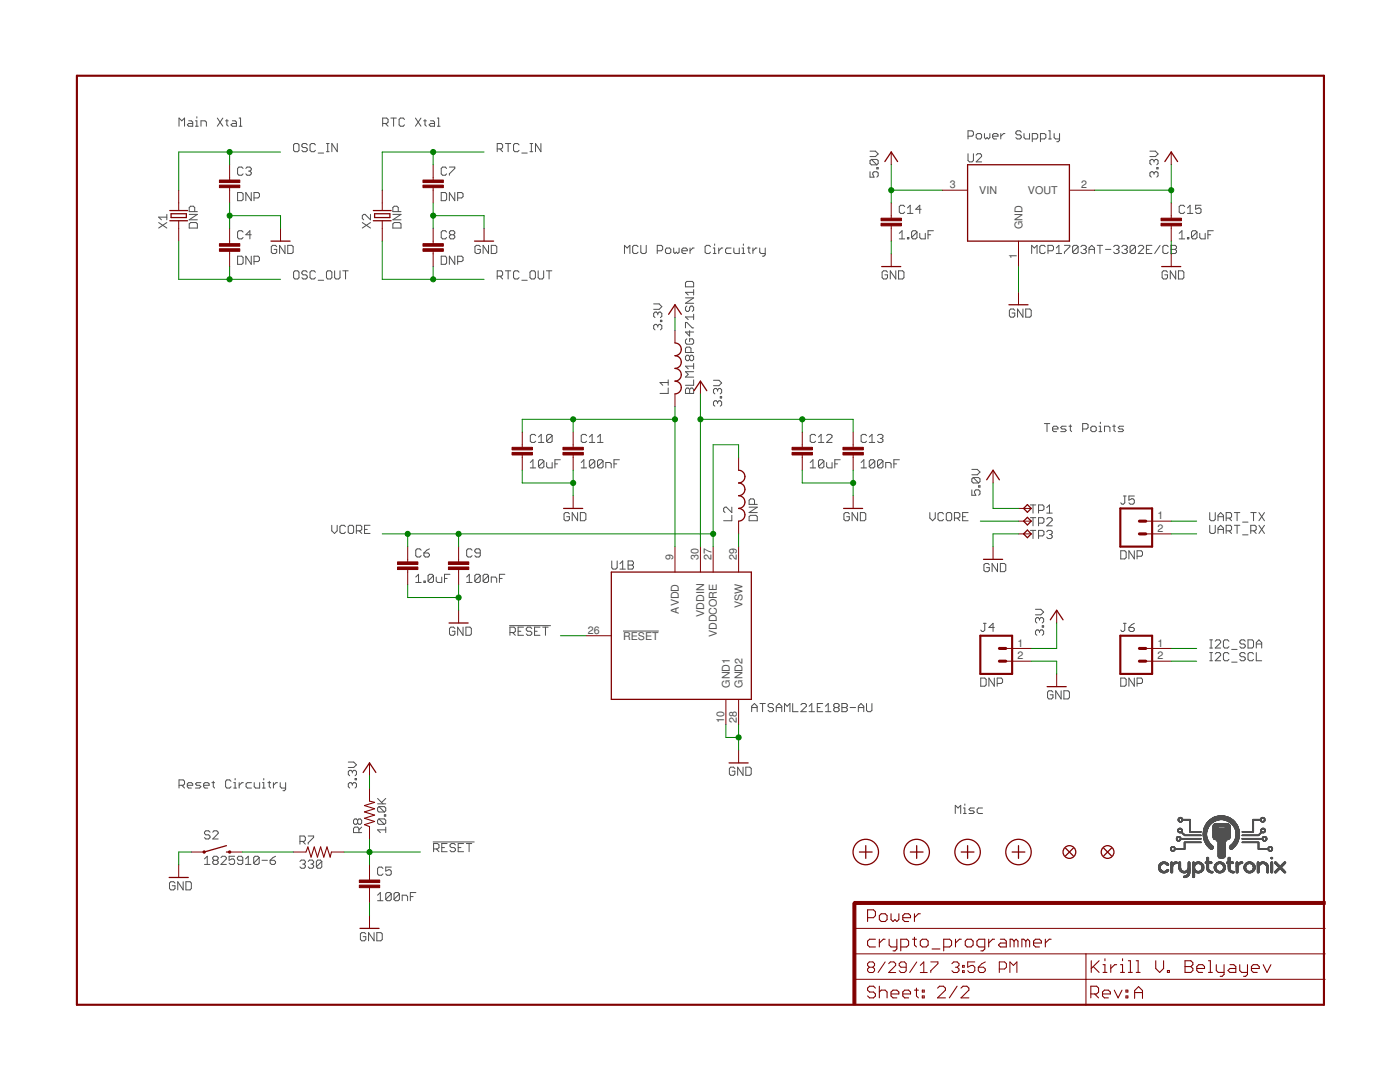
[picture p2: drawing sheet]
<svg xmlns="http://www.w3.org/2000/svg" width="279mm" height="216mm" viewBox="0 0 279 216" stroke-linecap="round" stroke-linejoin="round" font-family="sans-serif">
<defs><g id="words">
<g font-size="2.1" fill="#505050">
<text x="189.6" y="37.6">3</text>
<text x="195.4" y="38.7">VIN</text>
<text x="205.1" y="38.7">VOUT</text>
<text x="215.8" y="37.6">2</text>
<text x="204" y="45.8" transform="rotate(-90 204 45.8)">GND</text>
<text x="202.9" y="51.6" transform="rotate(-90 202.9 51.6)">1</text>
<text x="231" y="103.6">1</text>
<text x="231" y="106.2">2</text>
<text x="134.3" y="111.8" transform="rotate(-90 134.3 111.8)">9</text>
<text x="139.4" y="111.8" transform="rotate(-90 139.4 111.8)">30</text>
<text x="142" y="111.8" transform="rotate(-90 142 111.8)">27</text>
<text x="147" y="111.8" transform="rotate(-90 147 111.8)">29</text>
<text x="135.5" y="122.4" transform="rotate(-90 135.5 122.4)">AVDD</text>
<text x="140.5" y="123.1" transform="rotate(-90 140.5 123.1)">VDDIN</text>
<text x="148.2" y="121.4" transform="rotate(-90 148.2 121.4)">VSW</text>
<text x="117.3" y="126.5">26</text>
<text x="124.3" y="127.6">RESET</text>
<text x="143.1" y="127.2" transform="rotate(-90 143.1 127.2)">VDDCORE</text>
<text x="203.1" y="129">1</text>
<text x="203.1" y="131.6">2</text>
<text x="231" y="129">1</text>
<text x="231" y="131.6">2</text>
<text x="145.6" y="137.2" transform="rotate(-90 145.6 137.2)">GND1</text>
<text x="148.2" y="137.2" transform="rotate(-90 148.2 137.2)">GND2</text>
<text x="144.5" y="144.2" transform="rotate(-90 144.5 144.2)">10</text>
<text x="147" y="144.2" transform="rotate(-90 147 144.2)">28</text>
</g>
</g></defs>
<g fill="none" stroke="#505050" stroke-width=".2">
<path d="M35.7 25.2v-1.6l.6 .5 .5-.5v1.6M37.7 24.1h.5l.3 .3v.8h-.8l-.3-.3 .3-.3h.8M39 24.1h.3v1.1M39 25.2h.6M39.3 23.3v.3M40.1 25.2v-1.1h.8l.3 .3v.8M43.4 23.6l1.1 1.6M44.5 23.6l-1.1 1.6M45 24.1h.6M45.3 23.8v1.1l.3 .3M46.4 24.1h.5l.3 .3v.8h-.8l-.3-.3 .3-.3h.8M47.4 38.4h.8l.3 .3v1.1l-.3 .2h-.8z"/>
<path d="M47.7 25.2h.6M47.7 23.6h.3v1.6M48.5 33.6l-.3-.3h-.5l-.3 .3v1.1l.3 .3h.5l.3-.3M49.1 33.6l.2-.3h.6l.2 .3v.3l-.2 .2M49.6 34.1h.3M49.9 34.1l.2 .3v.3l-.2 .3h-.6l-.2-.3M50.1 38.4v1.6l-1-1.6v1.6M50.7 39.5h.8l.3-.3v-.5l-.3-.3h-.8v1.6M58.9 28.6h.5l.3 .3v1.1l-.3 .3h-.5l-.3-.3v-1.1zM61.3 28.9l-.3-.3h-.5l-.3 .3v.3l.3 .2h.5l.3 .3v.3l-.3 .3h-.5l-.3-.3M62.9 28.9l-.2-.3h-.6l-.2 .3v1.1l.2 .3h.6l.2-.3M63.5 30.5h1.1"/>
<path d="M65.2 28.6h.5M65.2 30.3h.5M65.4 28.6v1.7M67.3 28.6v1.7l-1.1-1.7v1.7M76.4 24.6h.8l.2-.2v-.6l-.2-.2h-.8v1.6M76.9 24.6l.5 .6M78 23.6h1.1M78.5 23.6v1.6M80.7 23.8l-.2-.2h-.6l-.2 .2v1.1l.2 .3h.6l.2-.3M82.9 23.6l1.1 1.6M84 23.6l-1.1 1.6M84.6 24.1h.5"/>
<path d="M84.8 23.8v1.1l.3 .3M85.9 24.1h.6l.2 .3v.8h-.8l-.3-.3 .3-.3h.8M87.3 25.2h.5M87.3 23.6h.2v1.6M88.1 38.4h.8l.2 .3v1.1l-.2 .2h-.8zM89.1 33.6l-.2-.3h-.6l-.2 .3v1.1l.2 .3h.6l.2-.3M89.7 33.3h1.1v.3l-1.1 1.1v.3M90.8 38.4v1.6l-1.1-1.6v1.6M91.3 39.5h.8l.3-.3v-.5l-.3-.3h-.8v1.6M99.2 29.7h.8l.3-.3v-.5l-.3-.3h-.8v1.7M99.8 29.7l.5 .6M100.9 28.6h1"/>
<path d="M101.4 28.6v1.7M103.6 28.9l-.3-.3h-.5l-.3 .3v1.1l.3 .3h.5l.3-.3M104.1 30.5h1.1M105.8 28.6h.5M105.8 30.3h.5M106 28.6v1.7M107.9 28.6v1.7l-1-1.7v1.7M173.6 34.3v1h.8l-.2-.5v-.3l.2-.2h.6l.3 .2v.6l-.3 .2M173.6 30.2h1.1l.6 .5-.6 .5h-1.1M173.9 31.8l-.3 .3v.5l.3 .3h1.1M173.9 31.8h1.1l.3 .3v.5l-.3 .3M173.9 31.8l1.1 1.1"/>
<path d="M175 33.4h.3v.3h-.3zM193.2 27.2h.8l.3-.3v-.5l-.3-.3h-.8v1.6M193.2 30.7v1.3l.3 .3h.5l.3-.3v-1.3M194.8 26.9l.3-.3h.5l.3 .3v.6l-.3 .2h-.5l-.3-.2zM194.8 30.9l.3-.2h.5l.3 .2v.3l-1.1 1.1h1.1M196.5 26.6v.9l.2 .2 .3-.2 .3 .2 .2-.2v-.9M198.1 27.2h1.1v-.3l-.3-.3h-.5l-.3 .3v.6l.3 .2h.5M199.7 26.6v1.1M200.6 26.6h-.3l-.6 .6M203.8 26.4l-.3-.3h-.5l-.3 .3v.2l.3 .3h.5l.3 .3v.3l-.3 .2h-.5l-.3-.2M204.4 26.6v.9l.2 .2h.9v-1.1M206 27.7h.8l.3-.2v-.6l-.3-.3h-.8v1.7"/>
<path d="M207.6 27.7h.8l.3-.2v-.6l-.3-.3h-.8v1.7M209.3 26.1h.2v1.6M209.3 27.7h.5M210.4 26.6v.9l.3 .2h.8M211.5 26.6v1.4l-.3 .3h-.3M229.5 30.2h1.1l.5 .5-.5 .5h-1.1M230.3 34.5l-.3-.2h-.2l-.3 .2v.6l.3 .2M230.3 34.5l.3-.2h.3l.2 .2v.6l-.2 .2M230.3 32.1l-.3-.3h-.2l-.3 .3v.5l.3 .3M230.3 32.1l.3-.3h.3l.2 .3v.5l-.2 .3M230.3 32.1v.2M230.3 34.5v.3"/>
<path d="M230.9 33.4h.2v.3h-.2zM31.7 44.4l1.6 1.1M33.3 44.4l-1.6 1.1M33.3 43.3h-1.6l.5 .6M33.3 42.8v1.1M37.8 44.7l.2-.3h1.1l.3 .3v.8h-1.6zM37.8 42.8h1.6l-1.6 1.1h1.6M38.9 42.2v-.8l-.3-.3h-.6l-.2 .3v.8h1.6M47.4 51.1h.8l.3 .3v1.1l-.3 .2h-.8zM48.5 46.3l-.3-.3h-.5l-.3 .3v1.1l.3 .3h.5l.3-.3M50.1 51.1v1.6l-1-1.6v1.6M50.1 46.8h-1l.8-.8v1.7"/>
<path d="M50.7 52.2h.8l.3-.3v-.5l-.3-.3h-.8v1.6M55.2 49.2l-.2-.2h-.6l-.3 .2v1.1l.3 .3h.6l.2-.3v-.5h-.5M56.9 49v1.6l-1.1-1.6v1.6M57.4 49h.8l.3 .2v1.1l-.3 .3h-.8zM58.9 54h.5l.3 .3v1.1l-.3 .3h-.5l-.3-.3v-1.1zM61.3 54.3l-.3-.3h-.5l-.3 .3v.3l.3 .2h.5l.3 .3v.3l-.3 .3h-.5l-.3-.3M62.9 54.3l-.2-.3h-.6l-.2 .3v1.1l.2 .3h.6l.2-.3M63.5 55.9h1.1M65.4 54h.6l.2 .3v1.1l-.2 .3h-.6l-.2-.3v-1.1zM66.8 54v1.4l.3 .3h.5l.3-.3v-1.4M68.4 54h1.1M69 54v1.7"/>
<path d="M72.3 44.4l1.6 1.1M73.9 42.8v1.1l-1-1.1h-.3l-.3 .3v.5l.3 .3M73.9 44.4l-1.6 1.1M78.4 44.7l.3-.3h1.1l.2 .3v.8h-1.6zM78.4 42.8h1.6l-1.6 1.1h1.6M79.5 42.2v-.8l-.3-.3h-.5l-.3 .3v.8h1.6M88.1 51.1h.8l.2 .3v1.1l-.2 .2h-.8zM89.1 46.3l-.2-.3h-.6l-.2 .3v1.1l.2 .3h.6l.2-.3M90 46.8l-.3-.2v-.3l.3-.3h.5l.3 .3v.3l-.3 .2M90 46.8l-.3 .3v.3l.3 .3h.5l.3-.3v-.3l-.3-.3M90 46.8h.5M90.8 51.1v1.6l-1.1-1.6v1.6"/>
<path d="M91.3 52.2h.8l.3-.3v-.5l-.3-.3h-.8v1.6M95.9 49.2l-.3-.2h-.5l-.3 .2v1.1l.3 .3h.5l.3-.3v-.5h-.6M97.5 49v1.6l-1.1-1.6v1.6M98 49h.9l.2 .2v1.1l-.2 .3h-.9zM99.2 55.1h.8l.3-.3v-.5l-.3-.3h-.8v1.7M99.8 55.1l.5 .6M100.9 54h1M101.4 54v1.7M103.6 54.3l-.3-.3h-.5l-.3 .3v1.1l.3 .3h.5l.3-.3M104.1 55.9h1.1M106 54h.6l.2 .3v1.1l-.2 .3h-.6l-.2-.3v-1.1zM107.4 54v1.4l.3 .3h.5l.3-.3v-1.4"/>
<path d="M109.1 54h1M109.6 54v1.7M124.6 50.6v-1.6l.6 .5 .5-.5v1.6M127.3 49.2l-.2-.2h-.6l-.2 .2v1.1l.2 .3h.6l.2-.3M127.9 49v1.3l.3 .3h.5l.3-.3v-1.3M131.2 50h.8l.2-.2v-.6l-.2-.2h-.8v1.6M132.8 49.8l.3-.3h.5l.3 .3v.5l-.3 .3h-.5l-.3-.3zM134.5 49.5v.8l.2 .3 .3-.3 .3 .3 .2-.3v-.8M136.1 50h1.1v-.2l-.3-.3h-.5l-.3 .3v.5l.3 .3h.5M136.8 59.4h1.6l-1.6 1.1h1.6M137.1 56.2h1.1l.2 .2v.8h-1.6v-.8zM137.7 49.5v1.1"/>
<path d="M138.4 57.8v1.1M138.4 58.3h-1.6l.6 .6M138.5 49.5h-.2l-.6 .5M141.8 49.2l-.3-.2h-.5l-.3 .2v1.1l.3 .3h.5l.3-.3M142.3 50.6h.6M142.3 49.5h.3v1.1M142.6 48.7v.3M143.4 49.5v1.1M144.3 49.5h-.3l-.6 .5M145.9 49.5h-.8l-.3 .3v.5l.3 .3h.8M146.5 49.5v.8l.2 .3h.8v-1.1M148.1 50.6h.5"/>
<path d="M148.1 49.5h.3v1.1M148.4 48.7v.3M149.2 49.5h.5M149.4 49.2v1.1l.3 .3M150.3 49.5v1.1M151.1 49.5h-.3l-.5 .5M151.6 49.5v.8l.3 .3h.8M152.7 49.5v1.3l-.3 .3h-.2M177.1 54.3l-.3-.3h-.5l-.3 .3v1.1l.3 .3h.5l.3-.3v-.6h-.5M178.8 54v1.7l-1.1-1.7v1.7M179.3 54h.8l.3 .3v1.1l-.3 .3h-.8zM179.5 46.6l.5-.6v1.7"/>
<path d="M179.5 47.7h1.1M180.6 41.2l-.3-.2h-.6l-.2 .2v1.1l.2 .3h.6l.3-.3M181.1 41.5l.6-.5v1.6M181.1 47.4h.3v.3h-.3zM181.1 42.6h1.1M183 46.3v1.1l-.3 .3h-.5l-.3-.3M183 46.3l-.3-.3h-.5l-.3 .3v1.1M183 46.3l-1.1 1.1M183.6 46.6v.8l.2 .3h.9v-1.1M183.8 41.8h-1l.8-.8v1.6M185.2 46.8h.5M186.3 46h-1.1v1.7"/>
<path d="M205.9 50.6v-1.6l.5 .5 .6-.5v1.6M208.6 49.2l-.3-.2h-.5l-.3 .2v1.1l.3 .3h.5l.3-.3M209.1 50h.9l.2-.2v-.6l-.2-.2h-.9v1.6M210.8 50.6h1.1M210.8 49.5l.5-.5v1.6M212.4 49h1.1v.2l-1.1 1.1v.3M215.2 49.2v1.1l-.3 .3h-.6l-.2-.3M215.2 49.2l-.3-.2h-.6l-.2 .2v1.1M215.2 49.2l-1.1 1.1M215.7 49.2l.3-.2h.5l.3 .2v.3l-.3 .3M216.2 49.8h.3M216.5 49.8l.3 .2v.3l-.3 .3h-.5l-.3-.3"/>
<path d="M217.3 49.8h1.1M217.3 50.6v-1.1l.6-.5 .5 .5v1.1M219 49h1.1M219.5 49v1.6M220.6 49.8h1.1M222.2 49.2l.3-.2h.6l.2 .2v.3l-.2 .3M222.8 49.8h.3M223.1 49.8l.2 .2v.3l-.2 .3h-.6l-.3-.3M223.9 49.2l.3-.2h.5l.3 .2v.3l-.3 .3M224.4 49.8h.3M224.7 49.8l.3 .2v.3l-.3 .3h-.5l-.3-.3M226.6 49.2l-.3-.2h-.5l-.3 .2v1.1"/>
<path d="M226.6 49.2v1.1l-.3 .3h-.5l-.3-.3M226.6 49.2l-1.1 1.1M227.2 49.2l.2-.2h.6l.2 .2v.3l-1 1.1h1M228.8 49.8h.5M229.9 49h-1.1v1.6h1.1M231.5 49l-1.1 1.6M233 54.3l-.3-.3h-.5l-.3 .3v1.1l.3 .3h.5l.3-.3v-.6h-.5M233.2 49.2l-.3-.2h-.6l-.2 .2v1.1l.2 .3h.6l.3-.3M233.7 49h.8l.3 .2v.3l-.3 .3 .3 .2v.3l-.3 .3h-.8zM233.7 49.8h.8M234.6 54v1.7l-1-1.7v1.7M235.2 54h.8l.3 .3v1.1l-.3 .3h-.8z"/>
<path d="M235.3 47.7h1.1M235.3 46.6l.6-.6v1.7M236.4 41.2l-.2-.2h-.6l-.3 .2v1.1l.3 .3h.6l.2-.3M237 47.4h.3v.3h-.3zM237 42.6h1.1M237 41.5l.5-.5v1.6M238.9 46.3v1.1l-.3 .3h-.5l-.3-.3M238.9 46.3l-.3-.3h-.5l-.3 .3v1.1M238.9 46.3l-1.1 1.1M239.4 46.6v.8l.3 .3h.8v-1.1M239.7 41h-1.1v.8l.6-.3h.2l.3 .3v.5l-.3 .3h-.5l-.3-.3M241.1 46.8h.5"/>
<path d="M242.1 46h-1v1.7M130.5 60.6h1.1l.5 .6-.5 .5h-1.1M131.3 65l-.3-.3h-.3l-.2 .3v.6l.2 .2M131.3 62.5l-.3-.2h-.3l-.2 .2v.6l.2 .3M131.3 65l.3-.3h.2l.3 .3v.6l-.3 .2M131.3 62.5v.3M131.3 65v.3M131.3 62.5l.3-.2h.2l.3 .2v.6l-.3 .3M131.8 63.9h.3v.3h-.3zM133.3 77.4v1.1h-1.6M133.3 75.8v1.1M133.3 76.3h-1.6l.6 .6"/>
<path d="M136.8 65.4v-1.1h.3l1.1 1.1h.2M137.1 77.4h.3l.2 .3 .3-.3h.3l.2 .3v.8h-1.6v-.8zM137.1 61.1l-.3 .2v.6l.3 .2h.3l.2-.2v-.6l.3-.2h.3l.2 .2v.6l-.2 .2M137.1 67.6l-.3 .3v.5l.3 .3h1.1l.2-.3v-.5l-.2-.3h-.6v.6M137.6 71.2l-.2-.3h-.3l-.3 .3v.5l.3 .3h.3l.2-.3M137.6 71.2l.3-.3h.3l.2 .3v.5l-.2 .3h-.3l-.3-.3M137.6 66v1.1l-.8-.8h1.6M137.6 71.2v.5M137.6 77.7v.8M137.9 70.3v-.8l-.3-.2h-.5l-.3 .2v.8h1.6M138.4 62.7v1.1M138.4 72.5v1.1"/>
<path d="M138.4 75.8v1.1h-1.6M138.4 74.2h-1.6l.6 .5-.6 .5h1.6M138.4 73.1h-1.6l.6 .5M138.4 63.2h-1.6l.6 .6M142.4 75.9h1.1l.5 .5-.5 .6h-1.1M143.2 77.8l-.3-.3h-.2l-.3 .3v.5l.3 .3M143.2 77.8v.3M143.2 77.8l.3-.3h.2l.3 .3v.5l-.3 .3M143.7 79.1h.3v.3h-.3zM202.5 61.9l-.3-.2h-.5l-.3 .2v1.1l.3 .3h.5l.3-.3v-.5h-.5M204.2 61.7v1.6l-1.1-1.6v1.6M204.7 61.7h.8l.3 .2v1.1l-.3 .3h-.8z"/>
<path d="M105.8 93.4h1.1M105.8 92.3l.6-.6v1.7M106.9 86.9l-.3-.2h-.5l-.3 .2v1.1l.3 .3h.5l.3-.3M107.5 88.3h1M107.5 87.2l.5-.5v1.6M108.5 92v1.1l-.2 .3h-.6l-.2-.3M108.5 92l-.2-.3h-.6l-.2 .3v1.1M108.5 92l-1 1.1M109.1 92.3v.8l.3 .3h.8v-1.1M110.2 86.9l-.3-.2h-.5l-.3 .2v1.1M110.2 86.9v1.1l-.3 .3h-.5l-.3-.3M110.2 86.9l-1.1 1.1"/>
<path d="M110.7 92.6h.6M111.8 91.7h-1.1v1.7M116 92.3l.5-.6v1.7M116 93.4h1.1M117.1 86.9l-.3-.2h-.6l-.2 .2v1.1l.2 .3h.6l.3-.3M117.6 88.3h1.1M117.6 87.2l.6-.5v1.6M118.7 92l-.3-.3h-.5l-.3 .3v1.1M118.7 92v1.1l-.3 .3h-.5l-.3-.3M118.7 92l-1.1 1.1M119.3 88.3h1.1M119.3 87.2l.5-.5v1.6"/>
<path d="M120.4 92l-1.1 1.1M120.4 92v1.1l-.3 .3h-.6l-.2-.3M120.4 92l-.3-.3h-.6l-.2 .3v1.1M120.9 93.4v-1.1h.8l.3 .3v.8M122.5 92.6h.6M123.6 91.7h-1.1v1.7M143.2 80.2l-.3-.2h-.2l-.3 .2v.6l.3 .2M143.2 80.2l.3-.2h.2l.3 .2v.6l-.3 .2M143.2 80.2v.3M161.7 93.4h1.1M161.7 92.3l.5-.6v1.7M162.8 86.9l-.3-.2h-.5l-.3 .2v1.1l.3 .3h.5l.3-.3"/>
<path d="M163.3 88.3h1.1M163.3 87.2l.6-.5v1.6M164.4 92v1.1l-.3 .3h-.5l-.3-.3M164.4 92l-.3-.3h-.5l-.3 .3v1.1M164.4 92l-1.1 1.1M165 92.3v.8l.2 .3h.9v-1.1M165 86.9l.2-.2h.6l.3 .2v.3l-1.1 1.1h1.1M166.6 92.6h.6M167.7 91.7h-1.1v1.7M171.9 93.4h1M171.9 92.3l.5-.6v1.7M172.9 86.9l-.2-.2h-.6l-.2 .2v1.1l.2 .3h.6l.2-.3"/>
<path d="M173.5 88.3h1.1M173.5 87.2l.5-.5v1.6M174.6 92v1.1l-.3 .3h-.5l-.3-.3M174.6 92l-.3-.3h-.5l-.3 .3v1.1M174.6 92l-1.1 1.1M175.1 86.9l.3-.2h.5l.3 .2v.3l-.3 .3M175.7 87.5h.2M175.9 87.5l.3 .3v.2l-.3 .3h-.5l-.3-.3M176.2 92v1.1l-.3 .3h-.5l-.3-.3M176.2 92l-.3-.3h-.5l-.3 .3v1.1M176.2 92l-1.1 1.1M176.8 93.4v-1.1h.8l.2 .3v.8"/>
<path d="M178.4 92.6h.5M179.5 91.7h-1.1v1.7M194 97.7v1.1h.8l-.3-.5v-.3l.3-.3h.5l.3 .3v.6l-.3 .2M194 93.7h1l.6 .5-.6 .5h-1M194.2 95.3l-.2 .3v.5l.2 .3h1.1M194.2 95.3h1.1l.3 .3v.5l-.3 .3M194.2 95.3l1.1 1.1M195.3 96.9h.3v.3h-.3zM208.4 84.5h1.1M209 84.5v1.6M210.1 85.6h1v-.3l-.2-.3h-.6l-.2 .3v.6l.2 .2h.6M212.8 85h-.8l-.3 .3 .3 .3h.5l.3 .3-.3 .2h-.8"/>
<path d="M213.3 85h.6M213.6 84.8v1.1l.3 .2M216.1 85.6h.8l.2-.3v-.5l-.2-.3h-.8v1.6M217.7 85.3l.3-.3h.5l.3 .3v.6l-.3 .2h-.5l-.3-.2zM219.3 86.1h.6M219.3 85h.3v1.1M219.6 84.2v.3M220.4 86.1v-1.1h.8l.3 .3v.8M222.1 85h.5M222.3 84.8v1.1l.3 .2M224.2 99h.5M224.2 85h-.8l-.2 .3 .2 .3h.6l.2 .3-.2 .2h-.8"/>
<path d="M224.5 99v1.3l-.3 .3h-.3l-.2-.3M226.4 99h-1.1v.8l.5-.3h.3l.3 .3v.5l-.3 .3h-.5l-.3-.3M66.2 104.8v1.1l.6 .5 .5-.5v-1.1M68.9 105.1l-.2-.3h-.6l-.3 .3v1.1l.3 .2h.6l.2-.2M69.8 104.8h.5l.3 .3v1.1l-.3 .2h-.5l-.3-.2v-1.1zM71.1 105.9h.8l.3-.3v-.5l-.3-.3h-.8v1.6M71.7 105.9l.5 .5M72.7 105.6h.6M73.9 104.8h-1.2v1.6h1.2M83 116.2h1.1M83 115.1l.5-.5v1.6M84.1 109.8l-.3-.3h-.6l-.2 .3v1.1l.2 .2h.6l.3-.2"/>
<path d="M84.6 116h.3v.2h-.3zM84.6 110.3h.8l.3 .3v.3l-.3 .2h-.5l-.3-.2zM85.7 109.5l-.5 .3-.6 .5M86.5 114.9v1.1l-.3 .2h-.5l-.3-.2M86.5 114.9l-.3-.3h-.5l-.3 .3v1.1M86.5 114.9l-1.1 1.1M87.1 115.1v.9l.2 .2h.9v-1.1M88.7 115.4h.5M89.8 114.6h-1.1v1.6M93.1 115.1l.6-.5v1.6M93.1 116.2h1.1M94.2 109.8l-.3-.3h-.5l-.3 .3v1.1l.3 .2h.5l.3-.2"/>
<path d="M95.8 114.9v1.1l-.2 .2h-.6l-.2-.2M95.8 110.3h-.8l-.2-.2v-.3l.2-.3h.6l.2 .3v1.1l-.2 .2h-.6l-.2-.2M95.8 114.9l-.2-.3h-.6l-.2 .3v1.1M95.8 114.9l-1 1.1M97.5 114.9v1.1l-.3 .2h-.5l-.3-.2M97.5 114.9l-.3-.3h-.5l-.3 .3v1.1M97.5 114.9l-1.1 1.1M98 116.2v-1.1h.8l.3 .3v.8M99.7 115.4h.5M100.8 114.6h-1.1v1.6M113.6 102.6l-.2-.3h-.6l-.2 .3v1l.2 .3h.6l.2-.3v-.5h-.5M115.3 102.3v1.6l-1.1-1.6v1.6"/>
<path d="M115.8 102.3h.8l.3 .3v1l-.3 .3h-.8zM122.1 111.9v1.4l.2 .3h.6l.3-.3v-1.4M123.7 112.5l.6-.6v1.7M123.7 113.6h1.1M125.3 111.9h.9l.2 .3v.3l-.2 .3 .2 .2v.3l-.2 .3h-.9zM125.3 112.8h.9M146 102.8v1.1h-1.6M146 101.2v1.1l-1-1.1h-.3l-.3 .3v.5l.3 .3M149.5 101.2h1.6l-1.6 1.1h1.6M149.8 102.8h1.1l.2 .3v.8h-1.6v-.8zM150.6 100.6v-.8l-.3-.3h-.5l-.3 .3v.8h1.6M169.5 102.6l-.3-.3h-.5l-.3 .3v1l.3 .3h.5l.3-.3v-.5h-.5"/>
<path d="M171.2 102.3v1.6l-1.1-1.6v1.6M171.7 102.3h.8l.3 .3v1l-.3 .3h-.8zM185.6 102.3v1.1l.5 .5 .5-.5v-1.1M188.3 102.6l-.3-.3h-.5l-.3 .3v1l.3 .3h.5l.3-.3M189.1 102.3h.6l.2 .3v1l-.2 .3h-.6l-.3-.3v-1zM190.5 103.4h.8l.3-.3v-.5l-.3-.3h-.8v1.6M191 103.4l.6 .5M192.1 103.1h.6M193.2 102.3h-1.1v1.6h1.1M197.4 112.7l-.2-.3h-.6l-.2 .3v1.1l.2 .3h.6l.2-.3v-.5h-.5M199.1 112.4v1.7l-1.1-1.7v1.7M199.6 112.4h.8l.3 .3v1.1l-.3 .3h-.8z"/>
<path d="M205.6 103.3h1.1M205.6 100.8h1.1M205.6 105.8h1.1M206.2 100.8v1.6M206.2 103.3v1.6M206.2 105.8v1.7M207.3 104.4h.8l.2-.3v-.5l-.2-.3h-.8v1.6M207.3 101.9h.8l.2-.3v-.6l-.2-.2h-.8v1.6M207.3 106.9h.8l.2-.2v-.6l-.2-.3h-.8v1.7M208.9 103.6l.3-.3h.5l.3 .3v.2l-1.1 1.1h1.1M208.9 106.1l.3-.3h.5l.3 .3v.3l-.3 .3M208.9 101.3l.5-.5v1.6"/>
<path d="M208.9 102.4h1.1M209.4 106.7h.3M209.7 106.7l.3 .2v.3l-.3 .3h-.5l-.3-.3M223.7 109.9h.8l.2 .3v1.1l-.2 .2h-.8zM226.4 109.9v1.6l-1.1-1.6v1.6M226.9 111h.9l.2-.3v-.5l-.2-.3h-.9v1.6M241.4 102.3v1.3l.3 .3h.6l.2-.3v-1.3M241.4 104.8v1.4l.3 .2h.6l.2-.2v-1.4M243.1 103.1h1.1M243.1 105.6h1.1M243.1 103.9v-1.1l.5-.5 .6 .5v1.1M243.1 106.4v-1l.5-.6 .6 .6v1"/>
<path d="M244.7 103.4h.8l.3-.3v-.5l-.3-.3h-.8v1.6M244.7 105.9h.8l.3-.3v-.5l-.3-.3h-.8v1.6M245.3 103.4l.5 .5M245.3 105.9l.5 .5M246.3 102.3h1.1M246.3 104.8h1.1M246.9 102.3v1.6M246.9 104.8v1.6M248 104.2h1.1M248 106.7h1.1M249.6 102.3h1.1M249.6 105.9h.8l.3-.3v-.5l-.3-.3h-.8v1.6"/>
<path d="M250.2 102.3v1.6M250.2 105.9l.5 .5M251.2 102.3l1.1 1.6M251.2 104.8l1.1 1.6M252.3 102.3l-1.1 1.6M252.3 104.8l-1.1 1.6M90.8 125.4l-.3-.3h-.5l-.3 .3v1.1l.3 .3h.5l.3-.3v-.5h-.5M92.4 125.1v1.7l-1.1-1.7v1.7M93 125.1h.8l.3 .3v1.1l-.3 .3h-.8zM101.7 124.8h8.2M101.8 126.2h.8l.2-.2v-.6l-.2-.3h-.8v1.7M102.3 126.2l.5 .6"/>
<path d="M103.4 126h.5M104.5 125.1h-1.1v1.7h1.1M106.1 125.4l-.2-.3h-.6l-.3 .3v.3l.3 .3h.6l.2 .2v.3l-.2 .3h-.6l-.3-.3M106.7 126h.5M107.8 125.1h-1.1v1.7h1.1M108.3 125.1h1.1M108.9 125.1v1.7M124.3 125.9h7.2M195.7 135.3h.8l.3 .3v1.1l-.3 .2h-.8zM196.3 124.4h.5M196.5 124.4v1.3l-.2 .3h-.3l-.3-.3M198.4 135.3v1.6l-1-1.6v1.6"/>
<path d="M198.4 125.2h-1l.8-.8v1.6M199 136.4h.8l.3-.3v-.5l-.3-.3h-.8v1.6M206.7 121.6h1l.6 .5-.6 .6h-1M207.5 126l-.3-.3h-.3l-.2 .3v.5l.2 .3M207.5 123.5l-.3-.3h-.3l-.2 .3v.5l.2 .3M207.5 126l.2-.3h.3l.3 .3v.5l-.3 .3M207.5 123.5v.3M207.5 126v.2M207.5 123.5l.2-.3h.3l.3 .3v.5l-.3 .3M208 124.9h.3v.2h-.3zM210.1 138.1l-.2-.3h-.6l-.2 .3v1.1l.2 .3h.6l.2-.3v-.6h-.5M211.8 137.8v1.7l-1.1-1.7v1.7"/>
<path d="M212.3 137.8h.8l.3 .3v1.1l-.3 .3h-.8zM223.7 135.3h.8l.2 .3v1.1l-.2 .2h-.8zM224.2 124.4h.5M224.5 124.4v1.3l-.3 .3h-.3l-.2-.3M225.3 125.2h.8l.3 .3v.2l-.3 .3h-.5l-.3-.3zM226.4 135.3v1.6l-1.1-1.6v1.6M226.4 124.4l-.6 .3-.5 .5M226.9 136.4h.9l.2-.3v-.5l-.2-.3h-.9v1.6M241.4 129.3h.6M241.4 127.7h.6M241.4 131.8h.6M241.4 130.2h.6"/>
<path d="M241.7 127.7v1.6M241.7 130.2v1.6M242.5 128l.3-.3h.5l.3 .3v.2l-1.1 1.1h1.1M242.5 130.5l.3-.3h.5l.3 .3v.3l-1.1 1h1.1M245.3 128l-.3-.3h-.6l-.2 .3v1l.2 .3h.6l.3-.3M245.3 130.5l-.3-.3h-.6l-.2 .3v1.1l.2 .2h.6l.3-.2M245.8 129.6h1.1M245.8 132.1h1.1M248.5 128l-.3-.3h-.5l-.3 .3v.2l.3 .3h.5l.3 .3v.2l-.3 .3h-.5l-.3-.3M248.5 130.5l-.3-.3h-.5l-.3 .3v.3l.3 .2h.5l.3 .3v.3l-.3 .2h-.5l-.3-.2M249.1 127.7h.8l.3 .3v1l-.3 .3h-.8zM250.2 130.5l-.3-.3h-.6l-.2 .3v1.1l.2 .2h.6l.3-.2"/>
<path d="M250.7 128.5h1.1M250.7 129.3v-1.1l.5-.5 .6 .5v1.1M250.7 130.2v1.6h1.1M35.7 156.7h.9l.2-.3v-.5l-.2-.3h-.9v1.6M36.3 156.7l.5 .5M37.4 156.7h1.1v-.3l-.3-.2h-.5l-.3 .2v.6l.3 .2h.5M40.1 156.2h-.8l-.3 .2 .3 .3h.5l.3 .3-.3 .2h-.8M40.6 156.7h1.1v-.3l-.2-.2h-.6l-.3 .2v.6l.3 .2h.6M42.3 156.2h.5M42.6 155.9v1.1l.2 .2M46.1 155.9l-.3-.3h-.5l-.3 .3v1.1l.3 .2h.5l.3-.2M46.7 156.2h.2v1"/>
<path d="M46.7 157.2h.5M46.9 155.3v.3M47.7 156.2v1M48.6 156.2h-.3l-.6 .5M50.2 156.2h-.8l-.3 .2v.6l.3 .2h.8M50.7 156.2v.8l.3 .2h.8v-1M52.4 156.2h.2v1M52.4 157.2h.5M52.6 155.3v.3M53.5 156.2h.5M53.7 155.9v1.1l.3 .2M54.6 156.2v1"/>
<path d="M55.4 156.2h-.3l-.5 .5M55.9 156.2v.8l.3 .2h.8M57 156.2v1.3l-.3 .3h-.2M69.5 152.1h1.1l.5 .5-.5 .5h-1.1M70.3 156.4l-.2-.2h-.3l-.3 .2v.6l.3 .2M70.3 154l-.2-.3h-.3l-.3 .3v.5l.3 .3M70.3 156.4l.3-.2h.3l.2 .2v.6l-.2 .2M70.3 154v.2M70.3 156.4v.3M70.3 154l.3-.3h.3l.2 .3v.5l-.2 .3M70.9 155.3h.2v.3h-.2zM75.4 159.3l1 1.1"/>
<path d="M77 159.3l-.8 .8M146.7 153.4l-.3-.3h-.6l-.2 .3v1l.2 .3h.6l.3-.3v-.5h-.6M148.3 153.1v1.6l-1.1-1.6v1.6M148.8 153.1h.8l.3 .3v1l-.3 .3h-.8zM150 142v-1.1l.6-.5 .5 .5v1.1M150 141.2h1.1M151.7 140.4h1M152.2 140.4v1.6M154.4 140.7l-.3-.3h-.5l-.3 .3v.2l.3 .3h.5l.3 .3v.2l-.3 .3h-.5l-.3-.3M154.9 141.2h1.1M154.9 142v-1.1l.6-.5 .5 .5v1.1M156.6 142v-1.6l.5 .5 .5-.5v1.6"/>
<path d="M158.2 140.4v1.6h1.1M159.8 140.7l.3-.3h.6l.2 .3v.2l-1.1 1.1h1.1M161.5 142h1.1M161.5 140.9l.5-.5v1.6M163.1 141.2h.6M164.2 140.4h-1.1v1.6h1.1M164.7 142h1.1M164.7 140.9l.6-.5v1.6M166.6 141.2l-.2-.3v-.2l.2-.3h.6l.3 .3v.2l-.3 .3M166.6 141.2h.6M166.6 141.2l-.2 .3v.2l.2 .3h.6l.3-.3v-.2l-.3-.3M168 140.4h.8l.3 .3v.2l-.3 .3 .3 .3v.2l-.3 .3h-.8z"/>
<path d="M168 141.2h.8M169.7 141.2h1.1M171.3 142v-1.1l.5-.5 .6 .5v1.1M171.3 141.2h1.1M172.9 140.4v1.3l.3 .3h.5l.3-.3v-1.3M34.9 176.2l-.3-.3h-.5l-.3 .3v1.1l.3 .3h.5l.3-.3v-.6h-.5M36.6 175.9v1.7l-1.1-1.7v1.7M37.1 175.9h.8l.3 .3v1.1l-.3 .3h-.8zM40.8 171.4l.6-.5v1.6M40.8 172.5h1.1M41.9 166.1l-.3-.3h-.5l-.3 .3v.2l.3 .3h.5l.3 .3v.2l-.3 .3h-.5l-.3-.3M42.5 166.1l.2-.3h.6l.2 .3v.2l-1 1.1h1"/>
<path d="M42.7 171.7l-.2 .2v.3l.2 .3h.6l.2-.3v-.3l-.2-.2M42.7 171.7l-.2-.3v-.3l.2-.2h.6l.2 .2v.3l-.2 .3M42.7 171.7h.6M44.1 171.1l.3-.2h.5l.3 .2v.3l-1.1 1.1h1.1M46.8 170.9h-1.1v.8l.8-.3 .3 .3v.5l-.3 .3h-.5l-.3-.3M48.5 171.7h-.9l-.2-.3v-.3l.2-.2h.6l.3 .2v1.1l-.3 .3h-.6l-.2-.3M49 172.5h1.1M49 171.4l.6-.5v1.6M51.7 171.1v1.1l-.2 .3h-.6l-.3-.3M51.7 171.1l-.2-.2h-.6l-.3 .2v1.1M51.7 171.1l-1.1 1.1M52.3 171.7h1.1"/>
<path d="M53.9 171.7h.8l.3 .2v.3l-.3 .3h-.5l-.3-.3zM55 170.9l-1.1 .8M59.9 171.9l.2-.3h.6l.2 .3v.2l-.2 .3M59.9 167.9h.8l.2-.3v-.5l-.2-.3h-.8v1.6M60.4 172.4h.3M60.4 167.9l.5 .5M60.7 172.4l.2 .3v.3l-.2 .2h-.6l-.2-.2M61.5 171.9l.3-.3h.5l.3 .3v.2l-.3 .3M61.5 166.8h1.1v.3l-1.1 1.1v.2M62 172.4h.3M62.3 172.4l.3 .3v.3l-.3 .2h-.5l-.3-.2M64.2 171.9l-.3-.3h-.5l-.3 .3v1.1"/>
<path d="M64.2 171.9v1.1l-.3 .2h-.5l-.3-.2M64.2 171.9l-1.1 1.1M71.4 163.7l-.3-.3h-.3l-.3 .3v.5l.3 .3h.3l.3-.3M71.4 163.7l.2-.3h.3l.3 .3v.5l-.3 .3h-.3l-.2-.3M71.4 163.7v.5M71.6 166.1v-.8l-.2-.3h-.6l-.3 .3v.8h1.7M72.2 165l-.6 .6M75.4 178.6l.5-.5v1.6M75.4 179.7h1M75.4 160.4h1.6M75.6 161h1.1l.3 .2v.6l-.3 .2M75.6 163.4h1.1l.3 .3v.5l-.3 .3"/>
<path d="M75.6 163.4l-.2 .3v.5l.2 .3h1.1M75.6 161l-.2 .2v.6l.2 .2h1.1M75.6 163.4l1.1 1.1M75.6 161l1.1 1M76.4 173.3l-.2-.3h-.6l-.2 .3v1.1l.2 .2h.6l.2-.2M76.7 162.6h.3v.3h-.3zM77 165v1.1M77 165.6h-1.6l.5 .5M78.1 178.4v1.1l-.3 .2h-.5l-.3-.2M78.1 173h-1.1v.8l.5-.3h.3l.3 .3v.6l-.3 .2h-.5l-.3-.2M78.1 178.4l-.3-.3h-.5l-.3 .3v1.1M78.1 178.4l-1.1 1.1"/>
<path d="M79.7 178.4v1.1l-.3 .2h-.5l-.3-.2M79.7 178.4l-.3-.3h-.5l-.3 .3v1.1M79.7 178.4l-1.1 1.1M80.3 179.7v-1.1h.8l.2 .3v.8M81.9 178.9h.5M83 178.1h-1.1v1.6M86.4 168h8.2M86.5 169.4h.8l.3-.3v-.5l-.3-.3h-.8v1.6M87.1 169.4l.5 .5M88.2 169.1h.5M89.2 168.3h-1v1.6h1M90.9 168.6l-.3-.3h-.5l-.3 .3v.2l.3 .3h.5l.3 .3v.3l-.3 .2h-.5l-.3-.2"/>
<path d="M91.4 169.1h.6M92.5 168.3h-1.1v1.6h1.1M93.1 168.3h1M93.6 168.3v1.6M190.6 162.3v-1.6l.6 .5 .5-.5v1.6M192.3 161.2h.3v1.1M192.3 162.3h.5M192.6 160.4v.3M194.5 161.2h-.8l-.3 .3 .3 .3h.5l.3 .3-.3 .2h-.8M196.1 161.2h-.8l-.3 .3v.6l.3 .2h.8M73 186.4l-.3-.3h-.5l-.3 .3v1.1l.3 .2h.5l.3-.2v-.6h-.5M74.7 186.1v1.6l-1.1-1.6v1.6"/>
<path d="M75.2 186.1h.8l.3 .3v1.1l-.3 .2h-.8z"/>
</g>
<g fill="#505050" stroke="#505050" stroke-width=".2">
<path d="M236.3 175.1h.3z"/>
<path d="M238.1 175.1h.2z"/>
<path d="M236.2 175l.5 .1z"/>
<path d="M238.1 175l.3 .1z"/>
<path d="M236.2 175l.6 .1z"/>
<path d="M236.2 175h.6z"/>
<path d="M238 175h.4z"/>
<path d="M236.2 175h.7z"/>
<path d="M236.2 174.9l.7 .1z"/>
<path d="M238.1 174.9l.3 .1z"/>
<path d="M236.2 174.9l.8 .1z"/>
<path d="M236.2 174.9h.8z"/>
<path d="M238.1 174.9h.3z"/>
<path d="M236.2 174.8l.9 .1z"/>
<path d="M238.1 174.8l.3 .1z"/>
<path d="M236.3 174.8l.8 .1z"/>
<path d="M236.4 174.8h.8z"/>
<path d="M238.1 174.8h.3z"/>
<path d="M236.6 174.8h.6z"/>
<path d="M236.7 174.7l.5 .1z"/>
<path d="M238.1 174.7l.3 .1z"/>
<path d="M236.7 174.7h.6z"/>
<path d="M238.1 174.7h.3z"/>
<path d="M236.8 174.7h.5z"/>
<path d="M236.8 174.6l.5 .1z"/>
<path d="M238.1 174.6l.3 .1z"/>
<path d="M236.9 174.6h.4z"/>
<path d="M238.1 174.6h.3z"/>
<path d="M236.9 174.5l.4 .1z"/>
<path d="M238.1 174.5l.3 .1z"/>
<path d="M236.9 174.5h.5z"/>
<path d="M238.1 174.5h.3z"/>
<path d="M237 174.5h.4z"/>
<path d="M237 174.4l.4 .1z"/>
<path d="M238.1 174.4l.3 .1z"/>
<path d="M237 174.4h.4z"/>
<path d="M238.1 174.4h.3z"/>
<path d="M237 174.3l.4 .1z"/>
<path d="M238.1 174.3l.3 .1z"/>
<path d="M237.1 174.3h.3z"/>
<path d="M238.1 174.3h.3z"/>
<path d="M237.1 174.3h.4z"/>
<path d="M237.1 174.2l.3 .1z"/>
<path d="M238.1 174.2l.3 .1z"/>
<path d="M237.1 174.2h.3z"/>
<path d="M238.1 174.2h.3z"/>
<path d="M237.1 174.2h.4z"/>
<path d="M239.1 174.2h.1z"/>
<path d="M232.1 174.1l.4 .1z"/>
<path d="M233.8 174.1l.1 .1z"/>
<path d="M236.1 174.1l.5 .1z"/>
<path d="M237.1 174.1l.4 .1z"/>
<path d="M238.1 174.1l.3 .1z"/>
<path d="M238.9 174.1l.5 .1z"/>
<path d="M241.7 174.1l.3 .1z"/>
<path d="M243.2 174.1l.4 .1z"/>
<path d="M245.9 174.1l.4 .1z"/>
<path d="M246.8 174.1l.2 .1z"/>
<path d="M249.1 174.1l.5 .1z"/>
<path d="M251 174.1l.2 .1z"/>
<path d="M252.9 174.1l.2 .1z"/>
<path d="M253.7 174.1l.2 .1z"/>
<path d="M254.4 174.1l.3 .1z"/>
<path d="M256.3 174.1l.2 .1z"/>
<path d="M231.9 174.1l.7 .1z"/>
<path d="M233.7 174.1l.3 .1z"/>
<path d="M236 174.1l.7 .1z"/>
<path d="M238.8 174.1l.7 .1z"/>
<path d="M241.6 174.1l.4 .1z"/>
<path d="M243.1 174.1l.7 .1z"/>
<path d="M245.8 174.1l.5 .1z"/>
<path d="M246.7 174.1l.3 .1z"/>
<path d="M249 174.1l.7 .1z"/>
<path d="M231.9 174.1h.8z"/>
<path d="M233.7 174.1h.3z"/>
<path d="M235.9 174.1h.8z"/>
<path d="M237.1 174.1h.4z"/>
<path d="M238.1 174.1h.3z"/>
<path d="M238.7 174.1h.9z"/>
<path d="M241.5 174.1h.6z"/>
<path d="M243 174.1h.8z"/>
<path d="M245.8 174.1h.5z"/>
<path d="M246.7 174.1h.4z"/>
<path d="M249 174.1h.8z"/>
<path d="M251 174.1h.2z"/>
<path d="M252.8 174.1h.3z"/>
<path d="M253.7 174.1h.3z"/>
<path d="M254.4 174.1h.3z"/>
<path d="M256.3 174.1h.3z"/>
<path d="M231.8 174.1h1z"/>
<path d="M235.9 174.1h.9z"/>
<path d="M241.4 174.1h.7z"/>
<path d="M243 174.1h.9z"/>
<path d="M245.7 174.1h.6z"/>
<path d="M248.9 174.1h.9z"/>
<path d="M251 174.1h.3z"/>
<path d="M253.6 174.1h.4z"/>
<path d="M256.2 174.1h.4z"/>
<path d="M231.8 174l1 .1z"/>
<path d="M233.7 174l.3 .1z"/>
<path d="M235.8 174l1.1 .1z"/>
<path d="M237.1 174l.4 .1z"/>
<path d="M238.1 174l.3 .1z"/>
<path d="M238.6 174l1.1 .1z"/>
<path d="M241.4 174l.7 .1z"/>
<path d="M242.9 174l1.1 .1z"/>
<path d="M245.6 174l.8 .1z"/>
<path d="M246.7 174l.4 .1z"/>
<path d="M248.9 174l1 .1z"/>
<path d="M250.9 174l.4 .1z"/>
<path d="M252.8 174l.3 .1z"/>
<path d="M253.6 174l.4 .1z"/>
<path d="M254.4 174l.4 .1z"/>
<path d="M256.2 174l.4 .1z"/>
<path d="M231.8 174l1.1 .1z"/>
<path d="M238.5 174l1.2 .1z"/>
<path d="M241.3 174l.8 .1z"/>
<path d="M248.8 174l1.2 .1z"/>
<path d="M231.7 174h1.2z"/>
<path d="M233.7 174h.3z"/>
<path d="M235.8 174h1.1z"/>
<path d="M237.1 174h.4z"/>
<path d="M238.1 174h.3z"/>
<path d="M238.5 174h1.3z"/>
<path d="M241.3 174h.8z"/>
<path d="M242.8 174h1.3z"/>
<path d="M245.6 174h.8z"/>
<path d="M246.7 174h.4z"/>
<path d="M248.8 174h1.2z"/>
<path d="M250.9 174h.4z"/>
<path d="M252.8 174h.3z"/>
<path d="M253.6 174h.4z"/>
<path d="M254.4 174h.4z"/>
<path d="M256.2 174h.4z"/>
<path d="M231.6 173.9l1.3 .1z"/>
<path d="M233.7 173.9l.3 .1z"/>
<path d="M235.7 173.9l1.3 .1z"/>
<path d="M237.1 173.9l.4 .1z"/>
<path d="M238.1 173.9l.3 .1z"/>
<path d="M238.5 173.9l1.3 .1z"/>
<path d="M241.3 173.9l.8 .1z"/>
<path d="M242.8 173.9l1.3 .1z"/>
<path d="M245.5 173.9l.8 .1z"/>
<path d="M246.7 173.9l.4 .1z"/>
<path d="M248.7 173.9l1.3 .1z"/>
<path d="M250.9 173.9l.4 .1z"/>
<path d="M252.8 173.9l.3 .1z"/>
<path d="M253.6 173.9l.4 .1z"/>
<path d="M254.4 173.9l.4 .1z"/>
<path d="M256.1 173.9l.5 .1z"/>
<path d="M231.6 173.9l1.4 .1z"/>
<path d="M241.2 173.9l.8 .1z"/>
<path d="M231.6 173.9h1.4z"/>
<path d="M233.7 173.9h.3z"/>
<path d="M235.7 173.9h1.3z"/>
<path d="M237.1 173.9h.4z"/>
<path d="M238.1 173.9h.3z"/>
<path d="M238.4 173.9h1.5z"/>
<path d="M241.2 173.9h.8z"/>
<path d="M242.7 173.9h1.5z"/>
<path d="M245.5 173.9h.8z"/>
<path d="M246.7 173.9h.4z"/>
<path d="M248.7 173.9h1.4z"/>
<path d="M250.9 173.9h.4z"/>
<path d="M252.8 173.9h.3z"/>
<path d="M253.6 173.9h.4z"/>
<path d="M254.4 173.9h.5z"/>
<path d="M256.1 173.9h.4z"/>
<path d="M231.5 173.9h1.5z"/>
<path d="M235.6 173.9h1.5z"/>
<path d="M238 173.9h1.9z"/>
<path d="M245.4 173.9h.9z"/>
<path d="M248.6 173.9h1.5z"/>
<path d="M241.1 173.9h.9z"/>
<path d="M245.4 173.9h.8z"/>
<path d="M256 173.9h.5z"/>
<path d="M231.5 173.8l.6 .1z"/>
<path d="M232.5 173.8l.6 .1z"/>
<path d="M233.7 173.8l.3 .1z"/>
<path d="M235.6 173.8l.6 .1z"/>
<path d="M236.6 173.8l.9 .1z"/>
<path d="M238 173.8l.9 .1z"/>
<path d="M239.4 173.8l.5 .1z"/>
<path d="M241.1 173.8l.6 .1z"/>
<path d="M242.6 173.8l.6 .1z"/>
<path d="M243.6 173.8l.6 .1z"/>
<path d="M245.3 173.8l.7 .1z"/>
<path d="M246.7 173.8l.4 .1z"/>
<path d="M248.6 173.8l.6 .1z"/>
<path d="M249.6 173.8l.6 .1z"/>
<path d="M250.9 173.8l.4 .1z"/>
<path d="M252.8 173.8l.3 .1z"/>
<path d="M253.6 173.8l.4 .1z"/>
<path d="M254.5 173.8l.5 .1z"/>
<path d="M256 173.8l.5 .1z"/>
<path d="M231.4 173.8h.6z"/>
<path d="M232.6 173.8h.5z"/>
<path d="M233.7 173.8h.3z"/>
<path d="M235.5 173.8h.6z"/>
<path d="M236.6 173.8h.9z"/>
<path d="M238 173.8h.8z"/>
<path d="M239.4 173.8h.6z"/>
<path d="M241 173.8h.6z"/>
<path d="M242.6 173.8h.6z"/>
<path d="M243.7 173.8h.6z"/>
<path d="M245.3 173.8h.6z"/>
<path d="M246.7 173.8h.4z"/>
<path d="M248.5 173.8h.6z"/>
<path d="M249.6 173.8h.6z"/>
<path d="M250.9 173.8h.4z"/>
<path d="M252.8 173.8h.3z"/>
<path d="M253.6 173.8h.4z"/>
<path d="M254.5 173.8h.5z"/>
<path d="M255.9 173.8h.5z"/>
<path d="M232.6 173.8h.6z"/>
<path d="M236.7 173.8h.8z"/>
<path d="M239.5 173.8h.5z"/>
<path d="M242.6 173.8h.5z"/>
<path d="M243.8 173.8h.5z"/>
<path d="M245.3 173.8h.5z"/>
<path d="M248.5 173.8h.5z"/>
<path d="M249.7 173.8h.6z"/>
<path d="M231.5 173.8h.4z"/>
<path d="M232.7 173.8h.5z"/>
<path d="M235.5 173.8h.5z"/>
<path d="M241 173.8h.5z"/>
<path d="M249.7 173.8h.5z"/>
<path d="M254.6 173.8h.4z"/>
<path d="M231.4 173.7l.5 .1z"/>
<path d="M232.7 173.7l.5 .1z"/>
<path d="M233.7 173.7l.3 .1z"/>
<path d="M235.5 173.7l.4 .1z"/>
<path d="M236.8 173.7l.7 .1z"/>
<path d="M238 173.7l.8 .1z"/>
<path d="M239.6 173.7l.5 .1z"/>
<path d="M241 173.7l.5 .1z"/>
<path d="M242.5 173.7l.5 .1z"/>
<path d="M243.8 173.7l.5 .1z"/>
<path d="M245.3 173.7l.4 .1z"/>
<path d="M246.7 173.7l.4 .1z"/>
<path d="M248.5 173.7l.5 .1z"/>
<path d="M249.8 173.7l.5 .1z"/>
<path d="M250.9 173.7l.4 .1z"/>
<path d="M252.8 173.7l.3 .1z"/>
<path d="M253.6 173.7l.4 .1z"/>
<path d="M254.6 173.7l.5 .1z"/>
<path d="M255.9 173.7l.4 .1z"/>
<path d="M231.4 173.7h.5z"/>
<path d="M232.7 173.7h.5z"/>
<path d="M233.7 173.7h.3z"/>
<path d="M235.5 173.7h.4z"/>
<path d="M236.8 173.7h.7z"/>
<path d="M238 173.7h.7z"/>
<path d="M239.6 173.7h.5z"/>
<path d="M241 173.7h.4z"/>
<path d="M242.5 173.7h.5z"/>
<path d="M243.9 173.7h.4z"/>
<path d="M245.2 173.7h.5z"/>
<path d="M246.7 173.7h.4z"/>
<path d="M248.5 173.7h.4z"/>
<path d="M249.8 173.7h.5z"/>
<path d="M250.9 173.7h.4z"/>
<path d="M252.8 173.7h.3z"/>
<path d="M253.6 173.7h.4z"/>
<path d="M254.6 173.7h.5z"/>
<path d="M255.9 173.7h.4z"/>
<path d="M231.4 173.7h.4z"/>
<path d="M232.8 173.7h.4z"/>
<path d="M235.4 173.7h.5z"/>
<path d="M243.9 173.7h.5z"/>
<path d="M249.9 173.7h.4z"/>
<path d="M236.9 173.7h.6z"/>
<path d="M238.1 173.7h.6z"/>
<path d="M239.7 173.7h.4z"/>
<path d="M240.9 173.7h.5z"/>
<path d="M242.5 173.7h.4z"/>
<path d="M248.4 173.7h.5z"/>
<path d="M254.7 173.7h.4z"/>
<path d="M255.8 173.7h.5z"/>
<path d="M231.4 173.6l.4 .1z"/>
<path d="M232.8 173.6l.4 .1z"/>
<path d="M233.7 173.6l.3 .1z"/>
<path d="M235.4 173.6l.4 .1z"/>
<path d="M236.9 173.6l.6 .1z"/>
<path d="M238 173.6l.6 .1z"/>
<path d="M239.7 173.6l.4 .1z"/>
<path d="M240.9 173.6l.5 .1z"/>
<path d="M242.5 173.6l.4 .1z"/>
<path d="M244 173.6l.4 .1z"/>
<path d="M245.2 173.6l.4 .1z"/>
<path d="M246.7 173.6l.4 .1z"/>
<path d="M248.4 173.6l.5 .1z"/>
<path d="M249.9 173.6l.4 .1z"/>
<path d="M250.9 173.6l.4 .1z"/>
<path d="M252.8 173.6l.3 .1z"/>
<path d="M253.6 173.6l.4 .1z"/>
<path d="M254.7 173.6l.4 .1z"/>
<path d="M255.8 173.6l.5 .1z"/>
<path d="M231.3 173.6l.5 .1z"/>
<path d="M232.9 173.6l.3 .1z"/>
<path d="M240.9 173.6l.4 .1z"/>
<path d="M248.4 173.6l.4 .1z"/>
<path d="M249.9 173.6l.5 .1z"/>
<path d="M254.7 173.6l.5 .1z"/>
<path d="M255.8 173.6l.4 .1z"/>
<path d="M231.3 173.6h.4z"/>
<path d="M232.9 173.6h.3z"/>
<path d="M233.7 173.6h.3z"/>
<path d="M235.4 173.6h.4z"/>
<path d="M236.9 173.6h.6z"/>
<path d="M238 173.6h.6z"/>
<path d="M239.7 173.6h.5z"/>
<path d="M240.9 173.6h.4z"/>
<path d="M242.5 173.6h.4z"/>
<path d="M244 173.6h.4z"/>
<path d="M245.2 173.6h.4z"/>
<path d="M246.7 173.6h.4z"/>
<path d="M248.4 173.6h.4z"/>
<path d="M250 173.6h.4z"/>
<path d="M250.9 173.6h.4z"/>
<path d="M252.8 173.6h.3z"/>
<path d="M253.6 173.6h.4z"/>
<path d="M254.7 173.6h.5z"/>
<path d="M255.8 173.6h.4z"/>
<path d="M231.3 173.5l.4 .1z"/>
<path d="M232.9 173.5l.3 .1z"/>
<path d="M233.7 173.5l.3 .1z"/>
<path d="M235.4 173.5l.4 .1z"/>
<path d="M236.9 173.5l.6 .1z"/>
<path d="M238 173.5l.6 .1z"/>
<path d="M239.7 173.5l.5 .1z"/>
<path d="M240.9 173.5l.4 .1z"/>
<path d="M242.4 173.5l.4 .1z"/>
<path d="M244 173.5l.5 .1z"/>
<path d="M245.2 173.5l.4 .1z"/>
<path d="M246.7 173.5l.4 .1z"/>
<path d="M248.4 173.5l.4 .1z"/>
<path d="M250 173.5l.4 .1z"/>
<path d="M250.9 173.5l.4 .1z"/>
<path d="M252.8 173.5l.3 .1z"/>
<path d="M253.6 173.5l.4 .1z"/>
<path d="M254.8 173.5l.4 .1z"/>
<path d="M255.7 173.5l.5 .1z"/>
<path d="M237 173.5l.5 .1z"/>
<path d="M238 173.5l.5 .1z"/>
<path d="M239.8 173.5l.4 .1z"/>
<path d="M248.3 173.5l.5 .1z"/>
<path d="M231.3 173.5h.4z"/>
<path d="M232.9 173.5h.3z"/>
<path d="M233.7 173.5h.3z"/>
<path d="M235.4 173.5h.4z"/>
<path d="M237 173.5h.5z"/>
<path d="M238.1 173.5h.4z"/>
<path d="M239.8 173.5h.4z"/>
<path d="M240.9 173.5h.4z"/>
<path d="M242.4 173.5h.4z"/>
<path d="M244.1 173.5h.4z"/>
<path d="M245.2 173.5h.4z"/>
<path d="M246.7 173.5h.4z"/>
<path d="M248.3 173.5h.4z"/>
<path d="M250 173.5h.4z"/>
<path d="M250.9 173.5h.4z"/>
<path d="M252.8 173.5h.3z"/>
<path d="M253.6 173.5h.4z"/>
<path d="M254.8 173.5h.5z"/>
<path d="M255.7 173.5h.4z"/>
<path d="M231.3 173.5h.3z"/>
<path d="M235.3 173.5h.4z"/>
<path d="M240.9 173.5h.3z"/>
<path d="M245.2 173.5h.3z"/>
<path d="M231.3 173.4l.3 .1z"/>
<path d="M233.7 173.4l.3 .1z"/>
<path d="M235.3 173.4l.4 .1z"/>
<path d="M237 173.4l.5 .1z"/>
<path d="M238 173.4l.5 .1z"/>
<path d="M239.8 173.4l.4 .1z"/>
<path d="M240.9 173.4l.3 .1z"/>
<path d="M242.4 173.4l.4 .1z"/>
<path d="M244.1 173.4l.4 .1z"/>
<path d="M245.2 173.4l.3 .1z"/>
<path d="M246.7 173.4l.4 .1z"/>
<path d="M248.3 173.4l.4 .1z"/>
<path d="M250 173.4l.4 .1z"/>
<path d="M250.9 173.4l.4 .1z"/>
<path d="M252.8 173.4l.3 .1z"/>
<path d="M253.6 173.4l.4 .1z"/>
<path d="M254.9 173.4l.4 .1z"/>
<path d="M255.6 173.4l.5 .1z"/>
<path d="M254.9 173.4l.5 .1z"/>
<path d="M231.2 173.4h.4z"/>
<path d="M233.7 173.4h.3z"/>
<path d="M235.3 173.4h.4z"/>
<path d="M237.1 173.4h.4z"/>
<path d="M238 173.4h.5z"/>
<path d="M239.8 173.4h.4z"/>
<path d="M240.9 173.4h.3z"/>
<path d="M242.4 173.4h.3z"/>
<path d="M244.1 173.4h.4z"/>
<path d="M245.1 173.4h.4z"/>
<path d="M246.7 173.4h.4z"/>
<path d="M248.3 173.4h.4z"/>
<path d="M250 173.4h.4z"/>
<path d="M250.9 173.4h.4z"/>
<path d="M252.8 173.4h.3z"/>
<path d="M253.6 173.4h.4z"/>
<path d="M254.9 173.4h.5z"/>
<path d="M255.6 173.4h.4z"/>
<path d="M244.2 173.4h.3z"/>
<path d="M250.1 173.4h.3z"/>
<path d="M255.5 173.4h.5z"/>
<path d="M235.3 173.4h.3z"/>
<path d="M250.1 173.4h.4z"/>
<path d="M255 173.4h.4z"/>
<path d="M231.2 173.3l.4 .1z"/>
<path d="M233.7 173.3l.3 .1z"/>
<path d="M235.3 173.3l.3 .1z"/>
<path d="M237.1 173.3l.4 .1z"/>
<path d="M238 173.3l.4 .1z"/>
<path d="M239.9 173.3l.3 .1z"/>
<path d="M240.9 173.3l.3 .1z"/>
<path d="M242.3 173.3l.4 .1z"/>
<path d="M244.1 173.3l.4 .1z"/>
<path d="M245.1 173.3l.4 .1z"/>
<path d="M246.7 173.3l.4 .1z"/>
<path d="M248.3 173.3l.3 .1z"/>
<path d="M250.1 173.3l.4 .1z"/>
<path d="M250.9 173.3l.4 .1z"/>
<path d="M252.8 173.3l.3 .1z"/>
<path d="M253.6 173.3l.4 .1z"/>
<path d="M255 173.3l.9 .1z"/>
<path d="M231.2 173.3h.4z"/>
<path d="M233.7 173.3h.3z"/>
<path d="M235.3 173.3h.3z"/>
<path d="M237.1 173.3h.4z"/>
<path d="M238 173.3h.4z"/>
<path d="M239.9 173.3h.3z"/>
<path d="M240.9 173.3h.3z"/>
<path d="M242.3 173.3h.4z"/>
<path d="M244.1 173.3h.4z"/>
<path d="M245.1 173.3h.4z"/>
<path d="M246.7 173.3h.4z"/>
<path d="M248.3 173.3h.3z"/>
<path d="M250.1 173.3h.4z"/>
<path d="M250.9 173.3h.4z"/>
<path d="M252.8 173.3h.3z"/>
<path d="M253.6 173.3h.4z"/>
<path d="M255 173.3h.9z"/>
<path d="M244.2 173.3h.3z"/>
<path d="M231.2 173.2l.3 .1z"/>
<path d="M233.7 173.2l.3 .1z"/>
<path d="M235.3 173.2l.3 .1z"/>
<path d="M237.1 173.2l.4 .1z"/>
<path d="M238.1 173.2l.3 .1z"/>
<path d="M239.9 173.2l.3 .1z"/>
<path d="M240.9 173.2l.3 .1z"/>
<path d="M242.3 173.2l.4 .1z"/>
<path d="M244.2 173.2l.3 .1z"/>
<path d="M245.1 173.2l.4 .1z"/>
<path d="M246.7 173.2l.4 .1z"/>
<path d="M248.3 173.2l.3 .1z"/>
<path d="M250.1 173.2l.4 .1z"/>
<path d="M250.9 173.2l.4 .1z"/>
<path d="M252.8 173.2l.3 .1z"/>
<path d="M253.6 173.2l.4 .1z"/>
<path d="M255.1 173.2l.8 .1z"/>
<path d="M255.1 173.2l.7 .1z"/>
<path d="M231.2 173.2h.3z"/>
<path d="M233.7 173.2h.3z"/>
<path d="M235.3 173.2h.3z"/>
<path d="M237.1 173.2h.4z"/>
<path d="M238.1 173.2h.3z"/>
<path d="M239.9 173.2h.3z"/>
<path d="M240.9 173.2h.3z"/>
<path d="M242.3 173.2h.4z"/>
<path d="M244.2 173.2h.3z"/>
<path d="M245.1 173.2h.4z"/>
<path d="M246.7 173.2h.4z"/>
<path d="M248.3 173.2h.3z"/>
<path d="M250.1 173.2h.4z"/>
<path d="M250.9 173.2h.4z"/>
<path d="M252.8 173.2h.3z"/>
<path d="M253.6 173.2h.4z"/>
<path d="M255.1 173.2h.7z"/>
<path d="M231.2 173.1l.3 .1z"/>
<path d="M233.7 173.1l.3 .1z"/>
<path d="M235.3 173.1l.3 .1z"/>
<path d="M237.1 173.1l.4 .1z"/>
<path d="M238.1 173.1l.3 .1z"/>
<path d="M239.9 173.1l.3 .1z"/>
<path d="M240.9 173.1l.3 .1z"/>
<path d="M242.3 173.1l.4 .1z"/>
<path d="M244.2 173.1l.3 .1z"/>
<path d="M245.1 173.1l.4 .1z"/>
<path d="M246.7 173.1l.4 .1z"/>
<path d="M248.3 173.1l.3 .1z"/>
<path d="M250.1 173.1l.4 .1z"/>
<path d="M250.9 173.1l.4 .1z"/>
<path d="M252.8 173.1l.3 .1z"/>
<path d="M253.6 173.1l.4 .1z"/>
<path d="M255.2 173.1l.6 .1z"/>
<path d="M231.2 173.1h.3z"/>
<path d="M233.7 173.1h.3z"/>
<path d="M235.3 173.1h.3z"/>
<path d="M237.1 173.1h.4z"/>
<path d="M238.1 173.1h.3z"/>
<path d="M239.9 173.1h.3z"/>
<path d="M240.9 173.1h.3z"/>
<path d="M242.3 173.1h.4z"/>
<path d="M244.2 173.1h.3z"/>
<path d="M245.1 173.1h.4z"/>
<path d="M246.7 173.1h.4z"/>
<path d="M248.3 173.1h.3z"/>
<path d="M250.1 173.1h.4z"/>
<path d="M250.9 173.1h.4z"/>
<path d="M252.8 173.1h.3z"/>
<path d="M253.6 173.1h.4z"/>
<path d="M255.2 173.1h.6z"/>
<path d="M255.2 173.1h.5z"/>
<path d="M231.2 173l.3 .1z"/>
<path d="M233.7 173l.3 .1z"/>
<path d="M235.3 173l.3 .1z"/>
<path d="M237.1 173l.4 .1z"/>
<path d="M238.1 173l.3 .1z"/>
<path d="M239.9 173l.3 .1z"/>
<path d="M240.9 173l.3 .1z"/>
<path d="M242.3 173l.4 .1z"/>
<path d="M244.2 173l.3 .1z"/>
<path d="M245.1 173l.4 .1z"/>
<path d="M246.7 173l.4 .1z"/>
<path d="M248.3 173l.3 .1z"/>
<path d="M250.1 173l.4 .1z"/>
<path d="M250.9 173l.4 .1z"/>
<path d="M252.8 173l.3 .1z"/>
<path d="M253.6 173l.4 .1z"/>
<path d="M255.2 173l.6 .1z"/>
<path d="M231.2 173h.3z"/>
<path d="M233.7 173h.3z"/>
<path d="M235.3 173h.3z"/>
<path d="M237.1 173h.4z"/>
<path d="M238.1 173h.3z"/>
<path d="M239.9 173h.3z"/>
<path d="M240.9 173h.3z"/>
<path d="M242.3 173h.4z"/>
<path d="M244.2 173h.3z"/>
<path d="M245.1 173h.4z"/>
<path d="M246.7 173h.4z"/>
<path d="M248.3 173h.3z"/>
<path d="M250.1 173h.4z"/>
<path d="M250.9 173h.4z"/>
<path d="M252.8 173h.3z"/>
<path d="M253.6 173h.4z"/>
<path d="M255.2 173h.6z"/>
<path d="M255.1 173h.7z"/>
<path d="M231.2 172.9l.3 .1z"/>
<path d="M233.7 172.9l.3 .1z"/>
<path d="M235.3 172.9l.3 .1z"/>
<path d="M237.1 172.9l.4 .1z"/>
<path d="M238.1 172.9l.3 .1z"/>
<path d="M239.9 172.9l.3 .1z"/>
<path d="M240.9 172.9l.3 .1z"/>
<path d="M242.3 172.9l.4 .1z"/>
<path d="M244.2 172.9l.3 .1z"/>
<path d="M245.1 172.9l.4 .1z"/>
<path d="M246.7 172.9l.4 .1z"/>
<path d="M248.3 172.9l.3 .1z"/>
<path d="M250.1 172.9l.4 .1z"/>
<path d="M250.9 172.9l.4 .1z"/>
<path d="M252.8 172.9l.3 .1z"/>
<path d="M253.6 172.9l.4 .1z"/>
<path d="M255.1 172.9l.7 .1z"/>
<path d="M231.2 172.9h.3z"/>
<path d="M233.7 172.9h.3z"/>
<path d="M235.3 172.9h.3z"/>
<path d="M237.1 172.9h.4z"/>
<path d="M238.1 172.9h.3z"/>
<path d="M239.9 172.9h.3z"/>
<path d="M240.9 172.9h.3z"/>
<path d="M242.3 172.9h.4z"/>
<path d="M244.2 172.9h.3z"/>
<path d="M245.1 172.9h.4z"/>
<path d="M246.7 172.9h.4z"/>
<path d="M248.3 172.9h.3z"/>
<path d="M250.1 172.9h.4z"/>
<path d="M250.9 172.9h.4z"/>
<path d="M252.8 172.9h.3z"/>
<path d="M253.6 172.9h.4z"/>
<path d="M255.1 172.9h.8z"/>
<path d="M231.2 172.9h.4z"/>
<path d="M233.7 172.9h.4z"/>
<path d="M238 172.9h.4z"/>
<path d="M244.1 172.9h.4z"/>
<path d="M255 172.9h.9z"/>
<path d="M231.2 172.8l.4 .1z"/>
<path d="M233.7 172.8l.4 .1z"/>
<path d="M235.3 172.8l.3 .1z"/>
<path d="M237.1 172.8l.4 .1z"/>
<path d="M238 172.8l.4 .1z"/>
<path d="M239.9 172.8l.3 .1z"/>
<path d="M240.9 172.8l.3 .1z"/>
<path d="M242.3 172.8l.4 .1z"/>
<path d="M244.1 172.8l.4 .1z"/>
<path d="M245.1 172.8l.4 .1z"/>
<path d="M246.7 172.8l.4 .1z"/>
<path d="M248.3 172.8l.3 .1z"/>
<path d="M250.1 172.8l.4 .1z"/>
<path d="M250.9 172.8l.4 .1z"/>
<path d="M252.8 172.8l.3 .1z"/>
<path d="M253.6 172.8l.4 .1z"/>
<path d="M255 172.8l.9 .1z"/>
<path d="M231.2 172.8h.4z"/>
<path d="M233.7 172.8h.4z"/>
<path d="M235.3 172.8h.3z"/>
<path d="M237.1 172.8h.4z"/>
<path d="M238 172.8h.4z"/>
<path d="M239.8 172.8h.4z"/>
<path d="M240.9 172.8h.3z"/>
<path d="M242.3 172.8h.4z"/>
<path d="M244.1 172.8h.4z"/>
<path d="M245.1 172.8h.4z"/>
<path d="M246.7 172.8h.4z"/>
<path d="M248.3 172.8h.4z"/>
<path d="M250.1 172.8h.4z"/>
<path d="M250.9 172.8h.4z"/>
<path d="M252.8 172.8h.3z"/>
<path d="M253.6 172.8h.4z"/>
<path d="M255 172.8h.4z"/>
<path d="M255.5 172.8h.5z"/>
<path d="M238 172.8h.5z"/>
<path d="M242.4 172.8h.3z"/>
<path d="M248.3 172.8h.3z"/>
<path d="M250 172.8h.5z"/>
<path d="M254.9 172.8h.5z"/>
<path d="M244.2 172.8h.3z"/>
<path d="M250.1 172.8h.3z"/>
<path d="M250.9 172.8h.5z"/>
<path d="M252.7 172.8h.4z"/>
<path d="M231.2 172.7l.4 .1z"/>
<path d="M233.7 172.7l.4 .1z"/>
<path d="M235.3 172.7l.3 .1z"/>
<path d="M237.1 172.7l.4 .1z"/>
<path d="M238 172.7l.5 .1z"/>
<path d="M239.8 172.7l.4 .1z"/>
<path d="M240.9 172.7l.3 .1z"/>
<path d="M242.4 172.7l.3 .1z"/>
<path d="M244.1 172.7l.4 .1z"/>
<path d="M245.1 172.7l.4 .1z"/>
<path d="M246.7 172.7l.4 .1z"/>
<path d="M248.3 172.7l.4 .1z"/>
<path d="M250 172.7l.4 .1z"/>
<path d="M250.9 172.7l.5 .1z"/>
<path d="M252.7 172.7l.4 .1z"/>
<path d="M253.6 172.7l.4 .1z"/>
<path d="M254.9 172.7l.5 .1z"/>
<path d="M255.6 172.7l.4 .1z"/>
<path d="M255.6 172.7l.5 .1z"/>
<path d="M231.3 172.7h.3z"/>
<path d="M233.7 172.7h.4z"/>
<path d="M235.3 172.7h.3z"/>
<path d="M237.1 172.7h.4z"/>
<path d="M238 172.7h.5z"/>
<path d="M239.8 172.7h.4z"/>
<path d="M240.9 172.7h.3z"/>
<path d="M242.4 172.7h.4z"/>
<path d="M244.1 172.7h.4z"/>
<path d="M245.1 172.7h.4z"/>
<path d="M246.7 172.7h.5z"/>
<path d="M248.3 172.7h.4z"/>
<path d="M250 172.7h.4z"/>
<path d="M250.9 172.7h.5z"/>
<path d="M252.7 172.7h.4z"/>
<path d="M253.6 172.7h.4z"/>
<path d="M254.9 172.7h.4z"/>
<path d="M255.6 172.7h.5z"/>
<path d="M248.3 172.7h.5z"/>
<path d="M252.7 172.7h.3z"/>
<path d="M254.8 172.7h.5z"/>
<path d="M255.7 172.7h.4z"/>
<path d="M231.3 172.6l.4 .1z"/>
<path d="M232.9 172.6l.3 .1z"/>
<path d="M233.7 172.6l.4 .1z"/>
<path d="M235.3 172.6l.3 .1z"/>
<path d="M237.1 172.6l.4 .1z"/>
<path d="M238.1 172.6l.4 .1z"/>
<path d="M239.8 172.6l.4 .1z"/>
<path d="M240.9 172.6l.3 .1z"/>
<path d="M242.4 172.6l.4 .1z"/>
<path d="M244.1 172.6l.4 .1z"/>
<path d="M245.1 172.6l.4 .1z"/>
<path d="M246.7 172.6l.5 .1z"/>
<path d="M248.3 172.6l.4 .1z"/>
<path d="M250 172.6l.4 .1z"/>
<path d="M250.9 172.6l.5 .1z"/>
<path d="M252.6 172.6l.5 .1z"/>
<path d="M253.6 172.6l.4 .1z"/>
<path d="M254.8 172.6l.5 .1z"/>
<path d="M255.7 172.6l.4 .1z"/>
<path d="M238 172.6l.5 .1z"/>
<path d="M244 172.6l.5 .1z"/>
<path d="M248.3 172.6l.5 .1z"/>
<path d="M252.6 172.6l.4 .1z"/>
<path d="M254.8 172.6l.4 .1z"/>
<path d="M255.7 172.6l.5 .1z"/>
<path d="M231.3 172.6h.4z"/>
<path d="M232.9 172.6h.3z"/>
<path d="M233.7 172.6h.5z"/>
<path d="M235.3 172.6h.3z"/>
<path d="M237.1 172.6h.4z"/>
<path d="M238 172.6h.6z"/>
<path d="M239.7 172.6h.5z"/>
<path d="M240.9 172.6h.3z"/>
<path d="M242.4 172.6h.4z"/>
<path d="M244 172.6h.5z"/>
<path d="M245.1 172.6h.4z"/>
<path d="M246.7 172.6h.5z"/>
<path d="M248.4 172.6h.4z"/>
<path d="M250 172.6h.4z"/>
<path d="M250.9 172.6h.6z"/>
<path d="M252.6 172.6h.4z"/>
<path d="M253.6 172.6h.4z"/>
<path d="M254.8 172.6h.4z"/>
<path d="M255.7 172.6h.5z"/>
<path d="M242.4 172.6h.5z"/>
<path d="M244 172.6h.4z"/>
<path d="M254.7 172.6h.5z"/>
<path d="M255.8 172.6h.4z"/>
<path d="M231.3 172.5l.5 .1z"/>
<path d="M232.9 172.5l.3 .1z"/>
<path d="M233.7 172.5l.5 .1z"/>
<path d="M235.3 172.5l.3 .1z"/>
<path d="M237.1 172.5l.4 .1z"/>
<path d="M238 172.5l.6 .1z"/>
<path d="M239.7 172.5l.4 .1z"/>
<path d="M240.9 172.5l.3 .1z"/>
<path d="M242.5 172.5l.4 .1z"/>
<path d="M244 172.5l.4 .1z"/>
<path d="M245.1 172.5l.4 .1z"/>
<path d="M246.7 172.5l.6 .1z"/>
<path d="M248.4 172.5l.4 .1z"/>
<path d="M249.9 172.5l.5 .1z"/>
<path d="M250.9 172.5l.6 .1z"/>
<path d="M252.6 172.5l.4 .1z"/>
<path d="M253.6 172.5l.4 .1z"/>
<path d="M254.7 172.5l.5 .1z"/>
<path d="M255.8 172.5l.4 .1z"/>
<path d="M231.4 172.5l.4 .1z"/>
<path d="M232.8 172.5l.4 .1z"/>
<path d="M249.9 172.5l.4 .1z"/>
<path d="M254.7 172.5l.4 .1z"/>
<path d="M255.8 172.5l.5 .1z"/>
<path d="M231.4 172.5h.4z"/>
<path d="M232.8 172.5h.4z"/>
<path d="M233.7 172.5h.6z"/>
<path d="M235.3 172.5h.3z"/>
<path d="M237.1 172.5h.4z"/>
<path d="M238.1 172.5h.6z"/>
<path d="M239.7 172.5h.4z"/>
<path d="M240.9 172.5h.3z"/>
<path d="M242.5 172.5h.5z"/>
<path d="M243.9 172.5h.5z"/>
<path d="M245.1 172.5h.4z"/>
<path d="M246.7 172.5h.6z"/>
<path d="M248.4 172.5h.5z"/>
<path d="M249.9 172.5h.4z"/>
<path d="M250.9 172.5h.6z"/>
<path d="M252.6 172.5h.4z"/>
<path d="M253.6 172.5h.4z"/>
<path d="M254.7 172.5h.4z"/>
<path d="M255.8 172.5h.5z"/>
<path d="M238 172.5h.7z"/>
<path d="M239.6 172.5h.5z"/>
<path d="M248.5 172.5h.4z"/>
<path d="M250.9 172.5h.7z"/>
<path d="M252.5 172.5h.5z"/>
<path d="M254.6 172.5h.5z"/>
<path d="M255.9 172.5h.4z"/>
<path d="M231.4 172.4l.5 .1z"/>
<path d="M232.8 172.4l.4 .1z"/>
<path d="M233.7 172.4l.6 .1z"/>
<path d="M235.3 172.4l.3 .1z"/>
<path d="M237.1 172.4l.4 .1z"/>
<path d="M238 172.4l.7 .1z"/>
<path d="M239.6 172.4l.5 .1z"/>
<path d="M240.9 172.4l.3 .1z"/>
<path d="M242.5 172.4l.5 .1z"/>
<path d="M243.9 172.4l.4 .1z"/>
<path d="M245.1 172.4l.4 .1z"/>
<path d="M246.7 172.4l.7 .1z"/>
<path d="M248.5 172.4l.4 .1z"/>
<path d="M249.8 172.4l.5 .1z"/>
<path d="M250.9 172.4l.7 .1z"/>
<path d="M252.5 172.4l.4 .1z"/>
<path d="M253.6 172.4l.4 .1z"/>
<path d="M254.6 172.4l.5 .1z"/>
<path d="M255.9 172.4l.4 .1z"/>
<path d="M231.4 172.4h.5z"/>
<path d="M232.7 172.4h.5z"/>
<path d="M233.7 172.4h.7z"/>
<path d="M235.3 172.4h.3z"/>
<path d="M237.1 172.4h.4z"/>
<path d="M238 172.4h.8z"/>
<path d="M239.6 172.4h.5z"/>
<path d="M240.9 172.4h.3z"/>
<path d="M242.5 172.4h.5z"/>
<path d="M243.8 172.4h.5z"/>
<path d="M245.1 172.4h.4z"/>
<path d="M246.7 172.4h.7z"/>
<path d="M248.5 172.4h.5z"/>
<path d="M249.8 172.4h.5z"/>
<path d="M250.9 172.4h.7z"/>
<path d="M252.5 172.4h.4z"/>
<path d="M253.6 172.4h.4z"/>
<path d="M254.6 172.4h.5z"/>
<path d="M255.9 172.4h.4z"/>
<path d="M231.5 172.4h.4z"/>
<path d="M238.1 172.4h.7z"/>
<path d="M239.5 172.4h.5z"/>
<path d="M242.6 172.4h.5z"/>
<path d="M249.8 172.4h.4z"/>
<path d="M250.9 172.4h.8z"/>
<path d="M252.4 172.4h.5z"/>
<path d="M254.6 172.4h.4z"/>
<path d="M255.9 172.4h.5z"/>
<path d="M231.5 172.4h.5z"/>
<path d="M232.6 172.4h.6z"/>
<path d="M233.7 172.4h.8z"/>
<path d="M239.4 172.4h.6z"/>
<path d="M242.6 172.4h.6z"/>
<path d="M243.7 172.4h.6z"/>
<path d="M246.7 172.4h.8z"/>
<path d="M248.5 172.4h.6z"/>
<path d="M249.7 172.4h.5z"/>
<path d="M250.9 172.4h.9z"/>
<path d="M252.3 172.4h.6z"/>
<path d="M254.5 172.4h.5z"/>
<path d="M231.5 172.3l.6 .1z"/>
<path d="M232.5 172.3l.6 .1z"/>
<path d="M233.7 172.3l.8 .1z"/>
<path d="M235.3 172.3l.3 .1z"/>
<path d="M237.1 172.3l.4 .1z"/>
<path d="M238 172.3l.9 .1z"/>
<path d="M239.4 172.3l.5 .1z"/>
<path d="M240.9 172.3l.3 .1z"/>
<path d="M242.7 172.3l.5 .1z"/>
<path d="M243.6 172.3l.6 .1z"/>
<path d="M245.1 172.3l.4 .1z"/>
<path d="M246.7 172.3l.9 .1z"/>
<path d="M248.6 172.3l.6 .1z"/>
<path d="M249.6 172.3l.6 .1z"/>
<path d="M250.9 172.3l.9 .1z"/>
<path d="M252.3 172.3l.6 .1z"/>
<path d="M253.6 172.3l.4 .1z"/>
<path d="M254.5 172.3l.5 .1z"/>
<path d="M256 172.3l.5 .1z"/>
<path d="M231.5 172.3h.7z"/>
<path d="M232.4 172.3h.7z"/>
<path d="M233.7 172.3h.9z"/>
<path d="M235.3 172.3h.3z"/>
<path d="M237.1 172.3h.4z"/>
<path d="M238.1 172.3h.9z"/>
<path d="M239.2 172.3h.7z"/>
<path d="M240.9 172.3h.3z"/>
<path d="M242.7 172.3h.6z"/>
<path d="M243.6 172.3h.6z"/>
<path d="M245.1 172.3h.4z"/>
<path d="M246.7 172.3h1z"/>
<path d="M248.6 172.3h.7z"/>
<path d="M249.5 172.3h.7z"/>
<path d="M250.9 172.3h1z"/>
<path d="M252.2 172.3h.6z"/>
<path d="M253.6 172.3h.4z"/>
<path d="M254.5 172.3h.4z"/>
<path d="M256 172.3h.5z"/>
<path d="M231.5 172.3h1.6z"/>
<path d="M233.7 172.3h1.1z"/>
<path d="M238 172.3h.4z"/>
<path d="M238.4 172.3h1.5z"/>
<path d="M240.6 172.3h1.1z"/>
<path d="M242.7 172.3h1.5z"/>
<path d="M244.9 172.3h1.1z"/>
<path d="M246.7 172.3h.3z"/>
<path d="M247.1 172.3h.8z"/>
<path d="M248.6 172.3h1.5z"/>
<path d="M250.9 172.3h.4z"/>
<path d="M251.3 172.3h1.5z"/>
<path d="M254.4 172.3h.5z"/>
<path d="M231.5 172.3h1.5z"/>
<path d="M233.7 172.3h.3z"/>
<path d="M234 172.3h.9z"/>
<path d="M240.6 172.3h1.2z"/>
<path d="M244.9 172.3h1.2z"/>
<path d="M250.9 172.3h.3z"/>
<path d="M256.1 172.3h.4z"/>
<path d="M231.6 172.2l1.4 .1z"/>
<path d="M233.7 172.2l.3 .1z"/>
<path d="M234 172.2l.9 .1z"/>
<path d="M235.3 172.2l.3 .1z"/>
<path d="M237.1 172.2l.4 .1z"/>
<path d="M238 172.2l.4 .1z"/>
<path d="M238.4 172.2l1.4 .1z"/>
<path d="M240.6 172.2l1.2 .1z"/>
<path d="M242.7 172.2l1.5 .1z"/>
<path d="M244.8 172.2l1.3 .1z"/>
<path d="M246.7 172.2l.3 .1z"/>
<path d="M247.1 172.2l.9 .1z"/>
<path d="M248.7 172.2l1.4 .1z"/>
<path d="M250.9 172.2l.3 .1z"/>
<path d="M251.4 172.2l1.4 .1z"/>
<path d="M253.6 172.2l.4 .1z"/>
<path d="M254.4 172.2l.5 .1z"/>
<path d="M256.1 172.2l.4 .1z"/>
<path d="M234.1 172.2l.8 .1z"/>
<path d="M238.5 172.2l1.3 .1z"/>
<path d="M240.5 172.2l1.4 .1z"/>
<path d="M242.8 172.2l1.3 .1z"/>
<path d="M248.7 172.2l1.3 .1z"/>
<path d="M251.4 172.2l1.3 .1z"/>
<path d="M254.4 172.2l.4 .1z"/>
<path d="M256.1 172.2l.5 .1z"/>
<path d="M231.6 172.2h1.4z"/>
<path d="M233.7 172.2h.3z"/>
<path d="M234.1 172.2h.8z"/>
<path d="M235.3 172.2h.3z"/>
<path d="M237.1 172.2h.4z"/>
<path d="M238 172.2h.3z"/>
<path d="M238.5 172.2h1.3z"/>
<path d="M240.5 172.2h1.4z"/>
<path d="M242.8 172.2h1.3z"/>
<path d="M244.8 172.2h1.3z"/>
<path d="M246.7 172.2h.3z"/>
<path d="M247.1 172.2h.9z"/>
<path d="M248.7 172.2h1.3z"/>
<path d="M250.9 172.2h.3z"/>
<path d="M251.4 172.2h1.3z"/>
<path d="M253.6 172.2h.4z"/>
<path d="M254.4 172.2h.4z"/>
<path d="M256.1 172.2h.5z"/>
<path d="M231.7 172.1l1.2 .1z"/>
<path d="M233.7 172.1l.3 .1z"/>
<path d="M234.1 172.1l.8 .1z"/>
<path d="M235.3 172.1l.3 .1z"/>
<path d="M237.1 172.1l.4 .1z"/>
<path d="M238 172.1l.3 .1z"/>
<path d="M238.5 172.1l1.2 .1z"/>
<path d="M240.5 172.1l1.4 .1z"/>
<path d="M242.8 172.1l1.3 .1z"/>
<path d="M244.8 172.1l1.3 .1z"/>
<path d="M246.7 172.1l.3 .1z"/>
<path d="M247.2 172.1l.8 .1z"/>
<path d="M248.8 172.1l1.2 .1z"/>
<path d="M250.9 172.1l.3 .1z"/>
<path d="M251.5 172.1l1.1 .1z"/>
<path d="M253.6 172.1l.4 .1z"/>
<path d="M254.4 172.1l.4 .1z"/>
<path d="M256.2 172.1l.4 .1z"/>
<path d="M234.2 172.1l.7 .1z"/>
<path d="M238.6 172.1l1.1 .1z"/>
<path d="M242.9 172.1l1.1 .1z"/>
<path d="M231.8 172.1h1z"/>
<path d="M233.7 172.1h.3z"/>
<path d="M234.2 172.1h.7z"/>
<path d="M235.3 172.1h.3z"/>
<path d="M237.1 172.1h.4z"/>
<path d="M238 172.1h.3z"/>
<path d="M238.6 172.1h1.1z"/>
<path d="M240.5 172.1h1.4z"/>
<path d="M242.9 172.1h1.1z"/>
<path d="M244.8 172.1h1.3z"/>
<path d="M246.7 172.1h.3z"/>
<path d="M247.3 172.1h.7z"/>
<path d="M248.8 172.1h1.1z"/>
<path d="M250.9 172.1h.3z"/>
<path d="M251.5 172.1h1z"/>
<path d="M253.6 172.1h.4z"/>
<path d="M254.4 172.1h.4z"/>
<path d="M256.2 172.1h.4z"/>
<path d="M234.3 172.1h.6z"/>
<path d="M238.7 172.1h.9z"/>
<path d="M243 172.1h.9z"/>
<path d="M248.9 172.1h1z"/>
<path d="M251.6 172.1h.9z"/>
<path d="M254.4 172.1h.3z"/>
<path d="M231.9 172l.8 .1z"/>
<path d="M233.7 172l.2 .1z"/>
<path d="M234.3 172l.6 .1z"/>
<path d="M235.3 172l.3 .1z"/>
<path d="M237.2 172l.2 .1z"/>
<path d="M238.1 172l.2 .1z"/>
<path d="M238.8 172l.8 .1z"/>
<path d="M240.5 172l1.4 .1z"/>
<path d="M243 172l.9 .1z"/>
<path d="M244.8 172l1.3 .1z"/>
<path d="M246.7 172l.3 .1z"/>
<path d="M247.4 172l.6 .1z"/>
<path d="M249 172l.8 .1z"/>
<path d="M251 172l.2 .1z"/>
<path d="M251.6 172l.8 .1z"/>
<path d="M253.7 172l.3 .1z"/>
<path d="M254.4 172l.3 .1z"/>
<path d="M256.3 172l.3 .1z"/>
<path d="M231.9 172l.7 .1z"/>
<path d="M234.4 172l.5 .1z"/>
<path d="M238.8 172l.7 .1z"/>
<path d="M240.6 172l1.2 .1z"/>
<path d="M243.1 172l.7 .1z"/>
<path d="M246.8 172l.2 .1z"/>
<path d="M247.5 172l.5 .1z"/>
<path d="M249 172l.7 .1z"/>
<path d="M251.7 172l.7 .1z"/>
<path d="M256.3 172l.2 .1z"/>
<path d="M232 172h.5z"/>
<path d="M233.7 172h.2z"/>
<path d="M234.5 172h.4z"/>
<path d="M235.3 172h.2z"/>
<path d="M237.2 172h.2z"/>
<path d="M238.1 172h.2z"/>
<path d="M238.9 172h.5z"/>
<path d="M240.6 172h1.2z"/>
<path d="M243.1 172h.6z"/>
<path d="M244.9 172h1.2z"/>
<path d="M246.8 172h.2z"/>
<path d="M247.5 172h.5z"/>
<path d="M249.1 172h.5z"/>
<path d="M251 172h.2z"/>
<path d="M251.8 172h.5z"/>
<path d="M253.7 172h.2z"/>
<path d="M254.4 172h.3z"/>
<path d="M256.3 172h.2z"/>
<path d="M232.2 172h.2z"/>
<path d="M234.7 172h.1z"/>
<path d="M239.1 172h.1z"/>
<path d="M240.7 172h1z"/>
<path d="M243.3 172h.3z"/>
<path d="M244.9 172h1.1z"/>
<path d="M247.7 172h.2z"/>
<path d="M249.2 172h.3z"/>
<path d="M251 172h.1z"/>
<path d="M251.9 172h.2z"/>
<path d="M254.5 172h.1z"/>
<path d="M240.9 172h.3z"/>
<path d="M245.1 172h.4z"/>
<path d="M240.9 171.9l.3 .1z"/>
<path d="M245.1 171.9l.4 .1z"/>
<path d="M240.9 171.9h.3z"/>
<path d="M245.1 171.9h.4z"/>
<path d="M240.9 171.8l.3 .1z"/>
<path d="M245.1 171.8l.4 .1z"/>
<path d="M240.9 171.8h.3z"/>
<path d="M245.1 171.8h.4z"/>
<path d="M240.9 171.7l.3 .1z"/>
<path d="M245.1 171.7l.4 .1z"/>
<path d="M240.9 171.7h.3z"/>
<path d="M245.1 171.7h.4z"/>
<path d="M240.9 171.6l.3 .1z"/>
<path d="M245.1 171.6l.4 .1z"/>
<path d="M240.9 171.6h.3z"/>
<path d="M245.1 171.6h.4z"/>
<path d="M240.9 171.5l.3 .1z"/>
<path d="M245.1 171.5l.4 .1z"/>
<path d="M240.9 171.5h.3z"/>
<path d="M245.1 171.5h.4z"/>
<path d="M240.9 171.4l.3 .1z"/>
<path d="M245.1 171.4l.4 .1z"/>
<path d="M240.9 171.4h.3z"/>
<path d="M245.1 171.4h.4z"/>
<path d="M240.9 171.3l.3 .1z"/>
<path d="M245.1 171.3l.4 .1z"/>
<path d="M253.7 171.3l.2 .1z"/>
<path d="M240.9 171.3h.3z"/>
<path d="M245.1 171.3h.4z"/>
<path d="M253.7 171.3h.3z"/>
<path d="M243.6 171.3h.3z"/>
<path d="M253.6 171.3h.4z"/>
<path d="M240.9 171.2l.3 .1z"/>
<path d="M243.6 171.2l.3 .1z"/>
<path d="M245.1 171.2l.4 .1z"/>
<path d="M253.6 171.2l.4 .1z"/>
<path d="M240.9 171.2h.3z"/>
<path d="M243.6 171.2h.3z"/>
<path d="M245.1 171.2h.4z"/>
<path d="M253.6 171.2h.4z"/>
<path d="M240.9 171.1l.3 .1z"/>
<path d="M243.2 171.1l.2 .1z"/>
<path d="M243.6 171.1l.3 .1z"/>
<path d="M244.1 171.1l.2 .1z"/>
<path d="M245.1 171.1l.4 .1z"/>
<path d="M253.6 171.1l.4 .1z"/>
<path d="M253.7 171.1l.3 .1z"/>
<path d="M240.9 171.1h.3z"/>
<path d="M243.2 171.1h.2z"/>
<path d="M243.6 171.1h.3z"/>
<path d="M244.2 171.1h.2z"/>
<path d="M245.2 171.1h.2z"/>
<path d="M253.7 171.1h.2z"/>
<path d="M240.9 171.1h.2z"/>
<path d="M244.1 171.1h.3z"/>
<path d="M243.2 171l.2 .1z"/>
<path d="M243.6 171l.3 .1z"/>
<path d="M244.1 171l.3 .1z"/>
<path d="M243.2 171h.2z"/>
<path d="M243.6 171h.3z"/>
<path d="M244.1 171h.3z"/>
<path d="M243.1 170.9l.3 .1z"/>
<path d="M243.6 170.9l.3 .1z"/>
<path d="M244.1 170.9l.4 .1z"/>
<path d="M243.1 170.9h.3z"/>
<path d="M243.6 170.9h.3z"/>
<path d="M244.1 170.9h.4z"/>
<path d="M244.2 170.9h.3z"/>
<path d="M243.1 170.8l.3 .1z"/>
<path d="M243.6 170.8l.3 .1z"/>
<path d="M244.2 170.8l.3 .1z"/>
<path d="M243.1 170.8h.3z"/>
<path d="M243.6 170.8h.3z"/>
<path d="M244.2 170.8h.3z"/>
<path d="M243.1 170.7l.3 .1z"/>
<path d="M243.6 170.7l.3 .1z"/>
<path d="M244.2 170.7l.3 .1z"/>
<path d="M243.1 170.7h.3z"/>
<path d="M243.6 170.7h.3z"/>
<path d="M244.2 170.7h.3z"/>
<path d="M243.1 170.6l.3 .1z"/>
<path d="M243.6 170.6l.3 .1z"/>
<path d="M244.2 170.6l.3 .1z"/>
<path d="M243.1 170.6h.3z"/>
<path d="M243.6 170.6h.3z"/>
<path d="M244.2 170.6h.3z"/>
<path d="M243.1 170.5l.3 .1z"/>
<path d="M243.6 170.5l.3 .1z"/>
<path d="M244.2 170.5l.3 .1z"/>
<path d="M243.1 170.5h.3z"/>
<path d="M243.6 170.5h.3z"/>
<path d="M244.2 170.5h.3z"/>
<path d="M243.1 170.4l.3 .1z"/>
<path d="M243.6 170.4l.3 .1z"/>
<path d="M244.2 170.4l.3 .1z"/>
<path d="M243.1 170.4h.3z"/>
<path d="M243.6 170.4h.3z"/>
<path d="M244.2 170.4h.3z"/>
<path d="M243.1 170.3l.3 .1z"/>
<path d="M243.6 170.3l.3 .1z"/>
<path d="M244.2 170.3l.3 .1z"/>
<path d="M243.1 170.3h.3z"/>
<path d="M243.6 170.3h.3z"/>
<path d="M244.2 170.3h.3z"/>
<path d="M243.1 170.2l.3 .1z"/>
<path d="M243.6 170.2l.3 .1z"/>
<path d="M244.2 170.2l.3 .1z"/>
<path d="M243.1 170.2h.3z"/>
<path d="M243.6 170.2h.3z"/>
<path d="M244.2 170.2h.3z"/>
<path d="M243.1 170.1l.3 .1z"/>
<path d="M243.6 170.1l.3 .1z"/>
<path d="M244.2 170.1l.3 .1z"/>
<path d="M243.1 170.1h.3z"/>
<path d="M243.6 170.1h.3z"/>
<path d="M244.2 170.1h.3z"/>
<path d="M243.1 170l.3 .1z"/>
<path d="M243.6 170l.3 .1z"/>
<path d="M244.2 170l.3 .1z"/>
<path d="M243.1 170h.3z"/>
<path d="M243.6 170h.3z"/>
<path d="M244.2 170h.3z"/>
<path d="M243.1 169.9l.3 .1z"/>
<path d="M243.6 169.9l.3 .1z"/>
<path d="M244.2 169.9l.3 .1z"/>
<path d="M243.1 169.9h.3z"/>
<path d="M243.6 169.9h.3z"/>
<path d="M244.2 169.9h.3z"/>
<path d="M243.1 169.8l.3 .1z"/>
<path d="M243.6 169.8l.3 .1z"/>
<path d="M244.2 169.8l.3 .1z"/>
<path d="M233.9 169.8l.3 .1z"/>
<path d="M253.4 169.8l.3 .1z"/>
<path d="M233.9 169.8h.4z"/>
<path d="M243.1 169.8h.3z"/>
<path d="M243.6 169.8h.3z"/>
<path d="M244.2 169.8h.3z"/>
<path d="M253.3 169.8h.4z"/>
<path d="M233.8 169.8h.5z"/>
<path d="M253.3 169.8h.5z"/>
<path d="M233.8 169.7l.6 .1z"/>
<path d="M243.1 169.7l.3 .1z"/>
<path d="M243.6 169.7l.3 .1z"/>
<path d="M244.2 169.7l.3 .1z"/>
<path d="M253.2 169.7l.6 .1z"/>
<path d="M233.7 169.7l.7 .1z"/>
<path d="M253.2 169.7l.7 .1z"/>
<path d="M233.7 169.7h.3z"/>
<path d="M234.2 169.7h.2z"/>
<path d="M243.1 169.7h.3z"/>
<path d="M243.6 169.7h.3z"/>
<path d="M244.2 169.7h.3z"/>
<path d="M253.2 169.7h.2z"/>
<path d="M253.6 169.7h.3z"/>
<path d="M233.7 169.7h.2z"/>
<path d="M253.1 169.7h.2z"/>
<path d="M253.7 169.7h.2z"/>
<path d="M233.7 169.6l.2 .1z"/>
<path d="M234.3 169.6l.1 .1z"/>
<path d="M243.1 169.6l.3 .1z"/>
<path d="M243.6 169.6l.3 .1z"/>
<path d="M244.2 169.6l.3 .1z"/>
<path d="M253.1 169.6l.2 .1z"/>
<path d="M253.7 169.6l.2 .1z"/>
<path d="M233.7 169.6l.1 .1z"/>
<path d="M234.3 169.6l.2 .1z"/>
<path d="M233.7 169.6h.1z"/>
<path d="M234.3 169.6h.2z"/>
<path d="M243.1 169.6h.3z"/>
<path d="M243.6 169.6h.3z"/>
<path d="M244.2 169.6h.3z"/>
<path d="M253.1 169.6h.2z"/>
<path d="M253.8 169.6h.1z"/>
<path d="M233.6 169.6h.2z"/>
<path d="M234.4 169.6h.1z"/>
<path d="M253.1 169.6h.1z"/>
<path d="M233.6 169.5l.2 .1z"/>
<path d="M234.4 169.5l.1 .1z"/>
<path d="M243.1 169.5l.3 .1z"/>
<path d="M243.6 169.5l.3 .1z"/>
<path d="M244.2 169.5l.3 .1z"/>
<path d="M253.1 169.5l.1 .1z"/>
<path d="M253.8 169.5l.1 .1z"/>
<path d="M233.6 169.5h.2z"/>
<path d="M234.4 169.5h.1z"/>
<path d="M243.1 169.5h.3z"/>
<path d="M243.6 169.5h.3z"/>
<path d="M244.2 169.5h.3z"/>
<path d="M253 169.5h.2z"/>
<path d="M253.8 169.5h.1z"/>
<path d="M234.4 169.5h2.1z"/>
<path d="M251.1 169.5h2.1z"/>
<path d="M233.6 169.4l.2 .1z"/>
<path d="M234.4 169.4l2.1 .1z"/>
<path d="M241.7 169.4l.2 .1z"/>
<path d="M243.1 169.4l.3 .1z"/>
<path d="M243.6 169.4l.3 .1z"/>
<path d="M244.2 169.4l.3 .1z"/>
<path d="M245.6 169.4l.2 .1z"/>
<path d="M251.1 169.4l2.1 .1z"/>
<path d="M241.6 169.4l.3 .1z"/>
<path d="M245.6 169.4l.3 .1z"/>
<path d="M253.9 169.4l.1 .1z"/>
<path d="M233.6 169.4h.1z"/>
<path d="M234.4 169.4h2.1z"/>
<path d="M241.6 169.4h.4z"/>
<path d="M243.1 169.4h.3z"/>
<path d="M243.6 169.4h.3z"/>
<path d="M244.2 169.4h.3z"/>
<path d="M245.5 169.4h.4z"/>
<path d="M251.1 169.4h2.1z"/>
<path d="M234.4 169.4h.1z"/>
<path d="M236.3 169.4h.2z"/>
<path d="M241.5 169.4h.5z"/>
<path d="M245.5 169.4h.5z"/>
<path d="M251.1 169.4h.1z"/>
<path d="M253 169.4h.2z"/>
<path d="M233.6 169.3l.2 .1z"/>
<path d="M234.4 169.3l.1 .1z"/>
<path d="M236.3 169.3l.2 .1z"/>
<path d="M241.5 169.3l.5 .1z"/>
<path d="M243.1 169.3l.3 .1z"/>
<path d="M243.6 169.3l.3 .1z"/>
<path d="M244.2 169.3l.3 .1z"/>
<path d="M245.4 169.3l.6 .1z"/>
<path d="M251.1 169.3l.1 .1z"/>
<path d="M253 169.3l.2 .1z"/>
<path d="M253.9 169.3l.1 .1z"/>
<path d="M241.5 169.3l.6 .1z"/>
<path d="M233.6 169.3h.2z"/>
<path d="M234.4 169.3h.1z"/>
<path d="M236.3 169.3h.2z"/>
<path d="M241.4 169.3h.6z"/>
<path d="M243.1 169.3h.3z"/>
<path d="M243.6 169.3h.3z"/>
<path d="M244.2 169.3h.3z"/>
<path d="M245.4 169.3h.6z"/>
<path d="M251.1 169.3h.1z"/>
<path d="M253 169.3h.2z"/>
<path d="M233.6 169.2l.2 .1z"/>
<path d="M234.4 169.2l.1 .1z"/>
<path d="M236.3 169.2l.2 .1z"/>
<path d="M241.4 169.2l.7 .1z"/>
<path d="M243.1 169.2l.3 .1z"/>
<path d="M243.6 169.2l.3 .1z"/>
<path d="M244.2 169.2l.3 .1z"/>
<path d="M245.4 169.2l.7 .1z"/>
<path d="M251.1 169.2l.1 .1z"/>
<path d="M253 169.2l.2 .1z"/>
<path d="M253.8 169.2l.1 .1z"/>
<path d="M233.6 169.2h.2z"/>
<path d="M234.4 169.2h.1z"/>
<path d="M236.3 169.2h.2z"/>
<path d="M241.3 169.2h.8z"/>
<path d="M243.1 169.2h.3z"/>
<path d="M243.6 169.2h.3z"/>
<path d="M244.2 169.2h.3z"/>
<path d="M245.4 169.2h.7z"/>
<path d="M251.1 169.2h.1z"/>
<path d="M253 169.2h.2z"/>
<path d="M253.8 169.2h.1z"/>
<path d="M253.1 169.2h.1z"/>
<path d="M233.7 169.2h.1z"/>
<path d="M234.3 169.2h.2z"/>
<path d="M245.4 169.2h.8z"/>
<path d="M253.1 169.2h.2z"/>
<path d="M233.7 169.1l.1 .1z"/>
<path d="M234.3 169.1l.2 .1z"/>
<path d="M236.3 169.1l.2 .1z"/>
<path d="M241.3 169.1l.8 .1z"/>
<path d="M243.1 169.1l.3 .1z"/>
<path d="M243.6 169.1l.3 .1z"/>
<path d="M244.2 169.1l.3 .1z"/>
<path d="M245.4 169.1l.8 .1z"/>
<path d="M251.1 169.1l.1 .1z"/>
<path d="M253.1 169.1l.2 .1z"/>
<path d="M253.7 169.1l.2 .1z"/>
<path d="M233.7 169.1h.2z"/>
<path d="M234.3 169.1h.2z"/>
<path d="M236.3 169.1h.2z"/>
<path d="M241.2 169.1h.9z"/>
<path d="M243.1 169.1h.3z"/>
<path d="M243.6 169.1h.3z"/>
<path d="M244.2 169.1h.3z"/>
<path d="M245.4 169.1h.8z"/>
<path d="M251.1 169.1h.1z"/>
<path d="M253.1 169.1h.2z"/>
<path d="M253.7 169.1h.2z"/>
<path d="M234.3 169.1h.1z"/>
<path d="M245.4 169.1h.9z"/>
<path d="M234.2 169.1h.2z"/>
<path d="M245.3 169.1h1z"/>
<path d="M253.2 169.1h.2z"/>
<path d="M253.6 169.1h.3z"/>
<path d="M233.8 169l.2 .1z"/>
<path d="M234.2 169l.2 .1z"/>
<path d="M236.3 169l.2 .1z"/>
<path d="M241.2 169l.9 .1z"/>
<path d="M243.1 169l.3 .1z"/>
<path d="M243.6 169l.3 .1z"/>
<path d="M244.2 169l.3 .1z"/>
<path d="M245.4 169l.9 .1z"/>
<path d="M251.1 169l.1 .1z"/>
<path d="M253.2 169l.2 .1z"/>
<path d="M253.6 169l.3 .1z"/>
<path d="M233.8 169h.6z"/>
<path d="M236.3 169h.2z"/>
<path d="M241.2 169h.9z"/>
<path d="M243.1 169h.3z"/>
<path d="M243.6 169h.3z"/>
<path d="M244.2 169h.3z"/>
<path d="M245.4 169h.9z"/>
<path d="M251.1 169h.1z"/>
<path d="M253.2 169h.6z"/>
<path d="M241.1 169h1z"/>
<path d="M245.4 169h1z"/>
<path d="M233.8 169h.5z"/>
<path d="M253.3 169h.4z"/>
<path d="M233.9 168.9l.4 .1z"/>
<path d="M236.3 168.9l.2 .1z"/>
<path d="M241.1 168.9l1 .1z"/>
<path d="M243.1 168.9l.3 .1z"/>
<path d="M243.6 168.9l.3 .1z"/>
<path d="M244.2 168.9l.3 .1z"/>
<path d="M245.4 168.9l1 .1z"/>
<path d="M251.1 168.9l.1 .1z"/>
<path d="M253.3 168.9l.4 .1z"/>
<path d="M241 168.9l1.1 .1z"/>
<path d="M245.4 168.9l1.1 .1z"/>
<path d="M236.3 168.9h.2z"/>
<path d="M241 168.9h1.1z"/>
<path d="M243.1 168.9h.3z"/>
<path d="M243.6 168.9h.3z"/>
<path d="M244.2 168.9h.3z"/>
<path d="M245.4 168.9h1.1z"/>
<path d="M251.1 168.9h.1z"/>
<path d="M236.3 168.8l.2 .1z"/>
<path d="M241 168.8l1.1 .1z"/>
<path d="M243.1 168.8l.3 .1z"/>
<path d="M243.6 168.8l.3 .1z"/>
<path d="M244.2 168.8l.3 .1z"/>
<path d="M245.4 168.8l1.1 .1z"/>
<path d="M251.1 168.8l.1 .1z"/>
<path d="M236.3 168.8h.2z"/>
<path d="M241 168.8h1z"/>
<path d="M243.1 168.8h.3z"/>
<path d="M243.6 168.8h.3z"/>
<path d="M244.2 168.8h.3z"/>
<path d="M245.4 168.8h1.1z"/>
<path d="M251.1 168.8h.1z"/>
<path d="M240.9 168.8h1.1z"/>
<path d="M245.5 168.8h1z"/>
<path d="M236.3 168.7l.2 .1z"/>
<path d="M240.9 168.7l1.1 .1z"/>
<path d="M243.1 168.7l.3 .1z"/>
<path d="M243.6 168.7l.3 .1z"/>
<path d="M244.2 168.7l.3 .1z"/>
<path d="M245.5 168.7l1.1 .1z"/>
<path d="M251.1 168.7l.1 .1z"/>
<path d="M236.3 168.7h.2z"/>
<path d="M240.9 168.7h1z"/>
<path d="M243.1 168.7h.3z"/>
<path d="M243.6 168.7h.3z"/>
<path d="M244.2 168.7h.3z"/>
<path d="M245.6 168.7h1z"/>
<path d="M251.1 168.7h.1z"/>
<path d="M240.8 168.7h1.1z"/>
<path d="M236.3 168.6l.2 .1z"/>
<path d="M240.8 168.6l1 .1z"/>
<path d="M243.1 168.6l.3 .1z"/>
<path d="M243.6 168.6l.3 .1z"/>
<path d="M244.2 168.6l.3 .1z"/>
<path d="M245.6 168.6l1.1 .1z"/>
<path d="M251.1 168.6l.1 .1z"/>
<path d="M236.3 168.6h.2z"/>
<path d="M240.8 168.6h1z"/>
<path d="M243.1 168.6h.3z"/>
<path d="M243.6 168.6h.3z"/>
<path d="M244.2 168.6h.3z"/>
<path d="M245.7 168.6h1z"/>
<path d="M251.1 168.6h.1z"/>
<path d="M240.8 168.6h.9z"/>
<path d="M236.3 168.5l.2 .1z"/>
<path d="M240.7 168.5l1 .1z"/>
<path d="M243.1 168.5l.3 .1z"/>
<path d="M243.6 168.5l.3 .1z"/>
<path d="M244.2 168.5l.3 .1z"/>
<path d="M245.7 168.5l1 .1z"/>
<path d="M251.1 168.5l.1 .1z"/>
<path d="M236.3 168.5h.2z"/>
<path d="M240.7 168.5h1z"/>
<path d="M243.1 168.5h.3z"/>
<path d="M243.6 168.5h.3z"/>
<path d="M244.2 168.5h.3z"/>
<path d="M245.8 168.5h1z"/>
<path d="M251.1 168.5h.1z"/>
<path d="M236.3 168.4l.2 .1z"/>
<path d="M240.7 168.4l.9 .1z"/>
<path d="M243.1 168.4l.3 .1z"/>
<path d="M243.6 168.4l.3 .1z"/>
<path d="M244.2 168.4l.3 .1z"/>
<path d="M245.9 168.4l.9 .1z"/>
<path d="M251.1 168.4l.1 .1z"/>
<path d="M236.3 168.4h.2z"/>
<path d="M240.7 168.4h.9z"/>
<path d="M243.1 168.4h.3z"/>
<path d="M243.6 168.4h.3z"/>
<path d="M244.2 168.4h.3z"/>
<path d="M245.9 168.4h.9z"/>
<path d="M251.1 168.4h.1z"/>
<path d="M240.6 168.4h1z"/>
<path d="M236.3 168.3l.2 .1z"/>
<path d="M240.7 168.3l.9 .1z"/>
<path d="M243.1 168.3l.3 .1z"/>
<path d="M243.6 168.3l.3 .1z"/>
<path d="M244.2 168.3l.3 .1z"/>
<path d="M245.9 168.3l1 .1z"/>
<path d="M251.1 168.3l.1 .1z"/>
<path d="M240.6 168.3l.9 .1z"/>
<path d="M246 168.3l.9 .1z"/>
<path d="M236.3 168.3h.2z"/>
<path d="M240.6 168.3h.9z"/>
<path d="M243.1 168.3h.3z"/>
<path d="M243.6 168.3h.3z"/>
<path d="M244.2 168.3h.3z"/>
<path d="M246 168.3h.9z"/>
<path d="M251.1 168.3h.1z"/>
<path d="M236.3 168.2l.2 .1z"/>
<path d="M240.6 168.2l.8 .1z"/>
<path d="M243.1 168.2l.3 .1z"/>
<path d="M243.6 168.2l.3 .1z"/>
<path d="M244.2 168.2l.3 .1z"/>
<path d="M246.1 168.2l.8 .1z"/>
<path d="M251.1 168.2l.1 .1z"/>
<path d="M236.3 168.2h.2z"/>
<path d="M240.6 168.2h.8z"/>
<path d="M243.1 168.2h.3z"/>
<path d="M243.6 168.2h.3z"/>
<path d="M244.2 168.2h.3z"/>
<path d="M246.1 168.2h.8z"/>
<path d="M251.1 168.2h.1z"/>
<path d="M246.1 168.2h.9z"/>
<path d="M236.3 168.1l.2 .1z"/>
<path d="M240.5 168.1l.9 .1z"/>
<path d="M243.1 168.1l.3 .1z"/>
<path d="M243.6 168.1l.3 .1z"/>
<path d="M244.2 168.1l.3 .1z"/>
<path d="M246.1 168.1l.9 .1z"/>
<path d="M251.1 168.1l.1 .1z"/>
<path d="M236.3 168.1h3.4z"/>
<path d="M240.5 168.1h.8z"/>
<path d="M243.1 168.1h.3z"/>
<path d="M243.6 168.1h.3z"/>
<path d="M244.2 168.1h.3z"/>
<path d="M246.1 168.1h.9z"/>
<path d="M247.9 168.1h3.3z"/>
<path d="M236.3 168l3.4 .1z"/>
<path d="M240.5 168l.8 .1z"/>
<path d="M243.1 168l.3 .1z"/>
<path d="M243.6 168l.3 .1z"/>
<path d="M244.2 168l.3 .1z"/>
<path d="M246.2 168l.8 .1z"/>
<path d="M247.9 168l3.3 .1z"/>
<path d="M240.5 168h.8z"/>
<path d="M243.1 168h.3z"/>
<path d="M243.6 168h.3z"/>
<path d="M244.2 168h.3z"/>
<path d="M246.2 168h.8z"/>
<path d="M246.2 168h.9z"/>
<path d="M240.5 167.9l.8 .1z"/>
<path d="M243.1 167.9l.3 .1z"/>
<path d="M243.6 167.9l.3 .1z"/>
<path d="M244.2 167.9l.3 .1z"/>
<path d="M246.2 167.9l.9 .1z"/>
<path d="M240.4 167.9l.8 .1z"/>
<path d="M246.3 167.9l.8 .1z"/>
<path d="M240.4 167.9h.8z"/>
<path d="M243.1 167.9h1.4z"/>
<path d="M246.3 167.9h.8z"/>
<path d="M242.9 167.9h1.8z"/>
<path d="M240.4 167.8l.8 .1z"/>
<path d="M242.9 167.8l1.8 .1z"/>
<path d="M246.3 167.8l.8 .1z"/>
<path d="M235.1 167.8l.2 .1z"/>
<path d="M252.2 167.8l.3 .1z"/>
<path d="M235 167.8h.4z"/>
<path d="M240.4 167.8h.8z"/>
<path d="M242.9 167.8h1.8z"/>
<path d="M246.3 167.8h.8z"/>
<path d="M252.2 167.8h.3z"/>
<path d="M240.3 167.8h.9z"/>
<path d="M246.4 167.8h.7z"/>
<path d="M252.1 167.8h.5z"/>
<path d="M234.9 167.7l.6 .1z"/>
<path d="M240.3 167.7l.9 .1z"/>
<path d="M242.9 167.7l1.8 .1z"/>
<path d="M246.4 167.7l.7 .1z"/>
<path d="M252.1 167.7l.5 .1z"/>
<path d="M234.9 167.7h.6z"/>
<path d="M240.3 167.7h.8z"/>
<path d="M242.9 167.7h1.8z"/>
<path d="M246.4 167.7h.7z"/>
<path d="M252 167.7h.7z"/>
<path d="M234.9 167.7h.3z"/>
<path d="M235.3 167.7h.3z"/>
<path d="M252 167.7h.3z"/>
<path d="M252.5 167.7h.2z"/>
<path d="M234.8 167.7h.3z"/>
<path d="M235.4 167.7h.2z"/>
<path d="M246.4 167.7h.8z"/>
<path d="M252 167.7h.2z"/>
<path d="M234.8 167.6l.2 .1z"/>
<path d="M235.4 167.6l.2 .1z"/>
<path d="M240.3 167.6l.8 .1z"/>
<path d="M242.9 167.6l1.8 .1z"/>
<path d="M246.4 167.6l.8 .1z"/>
<path d="M252 167.6l.2 .1z"/>
<path d="M252.6 167.6l.1 .1z"/>
<path d="M234.8 167.6h.2z"/>
<path d="M235.4 167.6h.2z"/>
<path d="M240.3 167.6h.8z"/>
<path d="M242.9 167.6h1.8z"/>
<path d="M246.4 167.6h.8z"/>
<path d="M252 167.6h.1z"/>
<path d="M252.6 167.6h.2z"/>
<path d="M235.5 167.6h.1z"/>
<path d="M251.9 167.6h.2z"/>
<path d="M234.8 167.6h.1z"/>
<path d="M240.3 167.6h.7z"/>
<path d="M246.5 167.6h.7z"/>
<path d="M234.8 167.5l.1 .1z"/>
<path d="M235.5 167.5l.2 .1z"/>
<path d="M240.3 167.5l.7 .1z"/>
<path d="M242.6 167.5l2.4 .1z"/>
<path d="M246.5 167.5l.7 .1z"/>
<path d="M251.9 167.5l.2 .1z"/>
<path d="M252.6 167.5l.2 .1z"/>
<path d="M242.5 167.5l2.6 .1z"/>
<path d="M235.5 167.5h.1z"/>
<path d="M240.3 167.5h.7z"/>
<path d="M242.4 167.5h2.8z"/>
<path d="M246.5 167.5h.7z"/>
<path d="M252.7 167.5h.1z"/>
<path d="M234.8 167.4l.1 .1z"/>
<path d="M235.5 167.4l.2 .1z"/>
<path d="M240.3 167.4l.7 .1z"/>
<path d="M242.4 167.4l2.8 .1z"/>
<path d="M246.5 167.4l.7 .1z"/>
<path d="M251.9 167.4l.1 .1z"/>
<path d="M252.7 167.4l.1 .1z"/>
<path d="M235.6 167.4l.1 .1z"/>
<path d="M242.3 167.4l3 .1z"/>
<path d="M235.6 167.4h4.1z"/>
<path d="M240.2 167.4h.8z"/>
<path d="M242.3 167.4h3z"/>
<path d="M246.5 167.4h.7z"/>
<path d="M247.9 167.4h4.1z"/>
<path d="M252.7 167.4h.1z"/>
<path d="M242.2 167.4h3.1z"/>
<path d="M235.6 167.3l4.1 .1z"/>
<path d="M240.2 167.3l.8 .1z"/>
<path d="M242.2 167.3l3.1 .1z"/>
<path d="M246.5 167.3l.7 .1z"/>
<path d="M247.9 167.3l4.1 .1z"/>
<path d="M252.7 167.3l.1 .1z"/>
<path d="M240.2 167.3l.7 .1z"/>
<path d="M242.2 167.3l3.2 .1z"/>
<path d="M246.5 167.3l.8 .1z"/>
<path d="M235.6 167.3h4.1z"/>
<path d="M240.2 167.3h.7z"/>
<path d="M242.2 167.3h3.2z"/>
<path d="M246.5 167.3h.8z"/>
<path d="M247.9 167.3h4.1z"/>
<path d="M252.7 167.3h.1z"/>
<path d="M235.6 167.3h.1z"/>
<path d="M234.8 167.3h.1z"/>
<path d="M235.5 167.3h.2z"/>
<path d="M246.6 167.3h.7z"/>
<path d="M251.9 167.3h.1z"/>
<path d="M234.8 167.2l.1 .1z"/>
<path d="M235.5 167.2l.2 .1z"/>
<path d="M240.2 167.2l.7 .1z"/>
<path d="M242.2 167.2l3.2 .1z"/>
<path d="M246.6 167.2l.7 .1z"/>
<path d="M251.9 167.2l.1 .1z"/>
<path d="M252.7 167.2l.1 .1z"/>
<path d="M234.8 167.2h.1z"/>
<path d="M235.5 167.2h.2z"/>
<path d="M240.2 167.2h.7z"/>
<path d="M242.1 167.2h3.4z"/>
<path d="M246.6 167.2h.7z"/>
<path d="M251.9 167.2h.2z"/>
<path d="M252.6 167.2h.2z"/>
<path d="M235.5 167.2h.1z"/>
<path d="M234.8 167.1l.2 .1z"/>
<path d="M235.5 167.1l.1 .1z"/>
<path d="M240.2 167.1l.7 .1z"/>
<path d="M242.1 167.1l3.4 .1z"/>
<path d="M246.6 167.1l.7 .1z"/>
<path d="M251.9 167.1l.2 .1z"/>
<path d="M252.6 167.1l.2 .1z"/>
<path d="M234.8 167.1h.2z"/>
<path d="M235.4 167.1h.2z"/>
<path d="M240.2 167.1h.7z"/>
<path d="M242.1 167.1h3.4z"/>
<path d="M246.6 167.1h.7z"/>
<path d="M252 167.1h.1z"/>
<path d="M252.6 167.1h.2z"/>
<path d="M252 167.1h.2z"/>
<path d="M252.5 167.1h.3z"/>
<path d="M234.8 167l.3 .1z"/>
<path d="M235.4 167l.2 .1z"/>
<path d="M240.2 167l.7 .1z"/>
<path d="M242.1 167l3.4 .1z"/>
<path d="M246.6 167l.7 .1z"/>
<path d="M252 167l.2 .1z"/>
<path d="M252.5 167l.2 .1z"/>
<path d="M234.9 167l.2 .1z"/>
<path d="M235.3 167l.2 .1z"/>
<path d="M252 167l.3 .1z"/>
<path d="M234.9 167h.6z"/>
<path d="M240.2 167h.7z"/>
<path d="M242.1 167h3.4z"/>
<path d="M246.6 167h.7z"/>
<path d="M252 167h.7z"/>
<path d="M252.1 167h.5z"/>
<path d="M235 166.9l.4 .1z"/>
<path d="M240.2 166.9l.7 .1z"/>
<path d="M242.1 166.9l3.4 .1z"/>
<path d="M246.6 166.9l.8 .1z"/>
<path d="M252.1 166.9l.5 .1z"/>
<path d="M235.1 166.9l.3 .1z"/>
<path d="M240.2 166.9l.6 .1z"/>
<path d="M252.2 166.9l.3 .1z"/>
<path d="M240.2 166.9h.6z"/>
<path d="M242.1 166.9h3.4z"/>
<path d="M246.6 166.9h.8z"/>
<path d="M240.1 166.9h.7z"/>
<path d="M240.1 166.8l.7 .1z"/>
<path d="M242.1 166.8l3.4 .1z"/>
<path d="M246.6 166.8l.8 .1z"/>
<path d="M246.7 166.8l.6 .1z"/>
<path d="M240.1 166.8h.7z"/>
<path d="M242.1 166.8h3.4z"/>
<path d="M246.7 166.8h.6z"/>
<path d="M246.7 166.8h.7z"/>
<path d="M236.4 166.7l3.3 .1z"/>
<path d="M240.1 166.7l.7 .1z"/>
<path d="M242.1 166.7l3.4 .1z"/>
<path d="M246.7 166.7l.7 .1z"/>
<path d="M247.9 166.7l3.3 .1z"/>
<path d="M236.4 166.7h3.3z"/>
<path d="M240.1 166.7h.7z"/>
<path d="M242.1 166.7h3.4z"/>
<path d="M246.7 166.7h.7z"/>
<path d="M247.9 166.7h3.3z"/>
<path d="M236.3 166.7h3.4z"/>
<path d="M236.3 166.6l3.4 .1z"/>
<path d="M240.1 166.6l.7 .1z"/>
<path d="M242.1 166.6l3.4 .1z"/>
<path d="M246.7 166.6l.7 .1z"/>
<path d="M247.9 166.6l3.3 .1z"/>
<path d="M247.9 166.6l3.4 .1z"/>
<path d="M236.3 166.6h.2z"/>
<path d="M240.1 166.6h.7z"/>
<path d="M242.1 166.6h3.4z"/>
<path d="M246.7 166.6h.7z"/>
<path d="M251.1 166.6h.2z"/>
<path d="M236.3 166.6h.1z"/>
<path d="M236.2 166.5l.2 .1z"/>
<path d="M240.1 166.5l.7 .1z"/>
<path d="M242.1 166.5l3.4 .1z"/>
<path d="M246.7 166.5l.7 .1z"/>
<path d="M251.1 166.5l.3 .1z"/>
<path d="M251.2 166.5l.2 .1z"/>
<path d="M236.2 166.5h.2z"/>
<path d="M240.1 166.5h.7z"/>
<path d="M242.1 166.5h3.4z"/>
<path d="M246.7 166.5h.7z"/>
<path d="M251.2 166.5h.2z"/>
<path d="M236.2 166.5h.1z"/>
<path d="M236.1 166.4l.2 .1z"/>
<path d="M240.1 166.4l.7 .1z"/>
<path d="M242.1 166.4l3.4 .1z"/>
<path d="M246.7 166.4l.7 .1z"/>
<path d="M251.3 166.4l.2 .1z"/>
<path d="M236.1 166.4h.2z"/>
<path d="M240.1 166.4h.7z"/>
<path d="M242.1 166.4h3.4z"/>
<path d="M246.7 166.4h.7z"/>
<path d="M251.3 166.4h.2z"/>
<path d="M236 166.4h.2z"/>
<path d="M251.4 166.4h.1z"/>
<path d="M236 166.3l.2 .1z"/>
<path d="M240.1 166.3l.7 .1z"/>
<path d="M242.1 166.3l3.4 .1z"/>
<path d="M246.7 166.3l.7 .1z"/>
<path d="M251.4 166.3l.1 .1z"/>
<path d="M236 166.3h.2z"/>
<path d="M240.1 166.3h.7z"/>
<path d="M242.1 166.3h3.4z"/>
<path d="M246.7 166.3h.7z"/>
<path d="M251.4 166.3h.2z"/>
<path d="M236 166.3h.1z"/>
<path d="M235.9 166.3h.2z"/>
<path d="M251.5 166.3h.1z"/>
<path d="M235.9 166.2l.2 .1z"/>
<path d="M240.1 166.2l.7 .1z"/>
<path d="M242.1 166.2l3.4 .1z"/>
<path d="M246.7 166.2l.7 .1z"/>
<path d="M251.5 166.2l.2 .1z"/>
<path d="M235.9 166.2h.2z"/>
<path d="M240.1 166.2h.7z"/>
<path d="M242.1 166.2h3.4z"/>
<path d="M246.7 166.2h.7z"/>
<path d="M251.5 166.2h.2z"/>
<path d="M235.9 166.2h.1z"/>
<path d="M235.4 166.2h.2z"/>
<path d="M235.8 166.2h.2z"/>
<path d="M251.6 166.2h.1z"/>
<path d="M252 166.2h.1z"/>
<path d="M235.3 166.1l.4 .1z"/>
<path d="M235.8 166.1l.2 .1z"/>
<path d="M240.1 166.1l.7 .1z"/>
<path d="M242.1 166.1l3.4 .1z"/>
<path d="M246.7 166.1l.7 .1z"/>
<path d="M251.6 166.1l.2 .1z"/>
<path d="M251.9 166.1l.3 .1z"/>
<path d="M251.9 166.1l.4 .1z"/>
<path d="M235.2 166.1h.7z"/>
<path d="M240.1 166.1h.7z"/>
<path d="M242.1 166.1h3.4z"/>
<path d="M246.7 166.1h.7z"/>
<path d="M251.6 166.1h.7z"/>
<path d="M251.7 166.1h.7z"/>
<path d="M235.2 166l.3 .1z"/>
<path d="M235.5 166l.4 .1z"/>
<path d="M240.2 166l.6 .1z"/>
<path d="M242.1 166l3.4 .1z"/>
<path d="M246.7 166l.7 .1z"/>
<path d="M251.7 166l.3 .1z"/>
<path d="M252.1 166l.3 .1z"/>
<path d="M235.1 166l.3 .1z"/>
<path d="M235.6 166l.3 .1z"/>
<path d="M237.4 166l2.3 .1z"/>
<path d="M247.9 166l2.3 .1z"/>
<path d="M251.7 166l.2 .1z"/>
<path d="M252.2 166l.2 .1z"/>
<path d="M235.1 166h.2z"/>
<path d="M235.7 166h.2z"/>
<path d="M237.4 166h2.3z"/>
<path d="M240.2 166h.6z"/>
<path d="M242.1 166h3.4z"/>
<path d="M246.7 166h.7z"/>
<path d="M247.9 166h2.3z"/>
<path d="M251.7 166h.2z"/>
<path d="M252.3 166h.1z"/>
<path d="M235.1 165.9l.2 .1z"/>
<path d="M235.7 165.9l.2 .1z"/>
<path d="M237.4 165.9l2.3 .1z"/>
<path d="M240.2 165.9l.6 .1z"/>
<path d="M242.1 165.9l3.4 .1z"/>
<path d="M246.6 165.9l.8 .1z"/>
<path d="M247.9 165.9l2.3 .1z"/>
<path d="M251.7 165.9l.2 .1z"/>
<path d="M252.3 165.9l.2 .1z"/>
<path d="M235.1 165.9l.1 .1z"/>
<path d="M235.8 165.9l.1 .1z"/>
<path d="M240.2 165.9l.7 .1z"/>
<path d="M251.7 165.9l.1 .1z"/>
<path d="M235.1 165.9h.1z"/>
<path d="M235.8 165.9h.1z"/>
<path d="M237.4 165.9h.1z"/>
<path d="M240.2 165.9h.7z"/>
<path d="M242.1 165.9h3.4z"/>
<path d="M246.6 165.9h.8z"/>
<path d="M250 165.9h.2z"/>
<path d="M251.7 165.9h.1z"/>
<path d="M252.4 165.9h.1z"/>
<path d="M235 165.9h.2z"/>
<path d="M246.6 165.9h.7z"/>
<path d="M251.6 165.9h.2z"/>
<path d="M235.1 165.8l.1 .1z"/>
<path d="M237.4 165.8l.1 .1z"/>
<path d="M240.2 165.8l.7 .1z"/>
<path d="M242.1 165.8l3.4 .1z"/>
<path d="M246.6 165.8l.7 .1z"/>
<path d="M250 165.8l.2 .1z"/>
<path d="M251.6 165.8l.2 .1z"/>
<path d="M235.1 165.8h.1z"/>
<path d="M237.4 165.8h.1z"/>
<path d="M240.2 165.8h.7z"/>
<path d="M242.1 165.8h3.4z"/>
<path d="M246.6 165.8h.7z"/>
<path d="M250 165.8h.2z"/>
<path d="M251.6 165.8h.2z"/>
<path d="M235 165.8h.2z"/>
<path d="M252.4 165.8h.1z"/>
<path d="M235.8 165.8h.2z"/>
<path d="M235 165.7l.1 .1z"/>
<path d="M235.8 165.7l.2 .1z"/>
<path d="M237.4 165.7l.1 .1z"/>
<path d="M240.2 165.7l.7 .1z"/>
<path d="M242.1 165.7l3.4 .1z"/>
<path d="M246.6 165.7l.7 .1z"/>
<path d="M250 165.7l.2 .1z"/>
<path d="M251.6 165.7l.1 .1z"/>
<path d="M235 165.7h.1z"/>
<path d="M235.8 165.7h.2z"/>
<path d="M237.4 165.7h.1z"/>
<path d="M240.2 165.7h.7z"/>
<path d="M242.1 165.7h3.4z"/>
<path d="M246.6 165.7h.7z"/>
<path d="M250 165.7h.2z"/>
<path d="M251.6 165.7h.1z"/>
<path d="M235 165.7h.2z"/>
<path d="M251.6 165.7h.2z"/>
<path d="M252.4 165.7h.1z"/>
<path d="M235 165.6l.2 .1z"/>
<path d="M237.4 165.6l.1 .1z"/>
<path d="M240.2 165.6l.7 .1z"/>
<path d="M242.1 165.6l3.4 .1z"/>
<path d="M246.6 165.6l.7 .1z"/>
<path d="M250 165.6l.2 .1z"/>
<path d="M251.6 165.6l.2 .1z"/>
<path d="M252.4 165.6l.1 .1z"/>
<path d="M235.1 165.6l.1 .1z"/>
<path d="M235.1 165.6h.1z"/>
<path d="M237.4 165.6h.1z"/>
<path d="M240.2 165.6h.7z"/>
<path d="M242.1 165.6h3.4z"/>
<path d="M246.6 165.6h.7z"/>
<path d="M250 165.6h.2z"/>
<path d="M251.6 165.6h.2z"/>
<path d="M235 165.5l.2 .1z"/>
<path d="M235.8 165.5l.1 .1z"/>
<path d="M237.4 165.5l.1 .1z"/>
<path d="M240.2 165.5l.8 .1z"/>
<path d="M242.1 165.5l3.4 .1z"/>
<path d="M246.5 165.5l.8 .1z"/>
<path d="M250 165.5l.2 .1z"/>
<path d="M251.6 165.5l.2 .1z"/>
<path d="M252.4 165.5l.1 .1z"/>
<path d="M251.7 165.5l.1 .1z"/>
<path d="M235.1 165.5h.1z"/>
<path d="M235.8 165.5h.1z"/>
<path d="M237.4 165.5h.1z"/>
<path d="M240.2 165.5h.8z"/>
<path d="M242.1 165.5h3.4z"/>
<path d="M246.5 165.5h.8z"/>
<path d="M250 165.5h.2z"/>
<path d="M251.7 165.5h.1z"/>
<path d="M252.4 165.5h.1z"/>
<path d="M246.5 165.5h.7z"/>
<path d="M252.3 165.5h.2z"/>
<path d="M235.1 165.5h.2z"/>
<path d="M235.7 165.5h.2z"/>
<path d="M251.7 165.5h.2z"/>
<path d="M235.1 165.4l.2 .1z"/>
<path d="M235.7 165.4l.2 .1z"/>
<path d="M237.4 165.4l.1 .1z"/>
<path d="M240.3 165.4l.7 .1z"/>
<path d="M242.1 165.4l3.4 .1z"/>
<path d="M246.5 165.4l.7 .1z"/>
<path d="M250 165.4l.2 .1z"/>
<path d="M251.7 165.4l.2 .1z"/>
<path d="M252.3 165.4l.1 .1z"/>
<path d="M235.1 165.4h.3z"/>
<path d="M235.6 165.4h.2z"/>
<path d="M237.4 165.4h.1z"/>
<path d="M240.3 165.4h.7z"/>
<path d="M242.1 165.4h3.4z"/>
<path d="M246.5 165.4h.7z"/>
<path d="M250 165.4h.2z"/>
<path d="M251.7 165.4h.2z"/>
<path d="M252.2 165.4h.2z"/>
<path d="M235.2 165.4h.3z"/>
<path d="M235.5 165.4h.3z"/>
<path d="M240.2 165.4h.8z"/>
<path d="M251.8 165.4h.3z"/>
<path d="M252.1 165.4h.3z"/>
<path d="M235.2 165.4h.6z"/>
<path d="M251.8 165.4h.6z"/>
<path d="M235.2 165.3l.6 .1z"/>
<path d="M237.4 165.3l.1 .1z"/>
<path d="M240.3 165.3l.7 .1z"/>
<path d="M242.1 165.3l3.4 .1z"/>
<path d="M246.4 165.3l.8 .1z"/>
<path d="M250 165.3l.2 .1z"/>
<path d="M251.8 165.3l.5 .1z"/>
<path d="M235.3 165.3h.4z"/>
<path d="M237.4 165.3h.1z"/>
<path d="M240.3 165.3h.8z"/>
<path d="M242.1 165.3h3.4z"/>
<path d="M246.5 165.3h.7z"/>
<path d="M250 165.3h.2z"/>
<path d="M251.9 165.3h.4z"/>
<path d="M235.4 165.2l.2 .1z"/>
<path d="M237.4 165.2l.1 .1z"/>
<path d="M240.3 165.2l.8 .1z"/>
<path d="M242.1 165.2l3.4 .1z"/>
<path d="M246.4 165.2l.8 .1z"/>
<path d="M250 165.2l.2 .1z"/>
<path d="M252 165.2l.2 .1z"/>
<path d="M242.1 165.2l1 .1z"/>
<path d="M244.5 165.2l1 .1z"/>
<path d="M237.4 165.2h.1z"/>
<path d="M240.3 165.2h.8z"/>
<path d="M242.1 165.2h1z"/>
<path d="M244.5 165.2h1z"/>
<path d="M246.4 165.2h.8z"/>
<path d="M250 165.2h.2z"/>
<path d="M237.4 165.1l.1 .1z"/>
<path d="M240.3 165.1l.8 .1z"/>
<path d="M242.1 165.1l1 .1z"/>
<path d="M244.5 165.1l1 .1z"/>
<path d="M246.4 165.1l.7 .1z"/>
<path d="M250 165.1l.2 .1z"/>
<path d="M240.3 165.1l.9 .1z"/>
<path d="M237.4 165.1h.1z"/>
<path d="M240.3 165.1h.9z"/>
<path d="M242.1 165.1h1z"/>
<path d="M244.5 165.1h1z"/>
<path d="M246.4 165.1h.7z"/>
<path d="M250 165.1h.2z"/>
<path d="M240.4 165.1h.8z"/>
<path d="M237.4 165l.1 .1z"/>
<path d="M240.4 165l.8 .1z"/>
<path d="M242.1 165l1 .1z"/>
<path d="M244.5 165l1 .1z"/>
<path d="M246.3 165l.8 .1z"/>
<path d="M250 165l.2 .1z"/>
<path d="M237.4 165h.1z"/>
<path d="M240.4 165h.8z"/>
<path d="M242.1 165h1z"/>
<path d="M244.5 165h1z"/>
<path d="M246.3 165h.8z"/>
<path d="M250 165h.2z"/>
<path d="M237.4 164.9l.1 .1z"/>
<path d="M240.4 164.9l.8 .1z"/>
<path d="M242.1 164.9l1 .1z"/>
<path d="M244.5 164.9l1 .1z"/>
<path d="M246.3 164.9l.8 .1z"/>
<path d="M250 164.9l.2 .1z"/>
<path d="M237.4 164.9h.1z"/>
<path d="M240.5 164.9h.8z"/>
<path d="M242.1 164.9h1z"/>
<path d="M244.5 164.9h1z"/>
<path d="M246.2 164.9h.9z"/>
<path d="M250 164.9h.2z"/>
<path d="M246.2 164.9h.8z"/>
<path d="M237.4 164.8l.1 .1z"/>
<path d="M240.5 164.8l.8 .1z"/>
<path d="M242.1 164.8l3.4 .1z"/>
<path d="M246.2 164.8l.8 .1z"/>
<path d="M250 164.8l.2 .1z"/>
<path d="M237.4 164.8h.1z"/>
<path d="M240.5 164.8h.8z"/>
<path d="M242.1 164.8h3.4z"/>
<path d="M246.1 164.8h.9z"/>
<path d="M250 164.8h.2z"/>
<path d="M237.4 164.7l.1 .1z"/>
<path d="M240.5 164.7l.8 .1z"/>
<path d="M242.1 164.7l3.4 .1z"/>
<path d="M246.1 164.7l.9 .1z"/>
<path d="M250 164.7l.2 .1z"/>
<path d="M240.5 164.7l.9 .1z"/>
<path d="M237.4 164.7h.1z"/>
<path d="M240.6 164.7h.8z"/>
<path d="M242.1 164.7h3.4z"/>
<path d="M246.1 164.7h.8z"/>
<path d="M250 164.7h.2z"/>
<path d="M237.4 164.6l.1 .1z"/>
<path d="M240.6 164.6l.8 .1z"/>
<path d="M242.1 164.6l3.4 .1z"/>
<path d="M246.1 164.6l.8 .1z"/>
<path d="M250 164.6l.2 .1z"/>
<path d="M242.2 164.6l3.2 .1z"/>
<path d="M237.4 164.6h.1z"/>
<path d="M240.6 164.6h.9z"/>
<path d="M242.2 164.6h3.2z"/>
<path d="M246 164.6h.9z"/>
<path d="M250 164.6h.2z"/>
<path d="M237.4 164.5l.1 .1z"/>
<path d="M240.6 164.5l.9 .1z"/>
<path d="M242.2 164.5l3.2 .1z"/>
<path d="M246 164.5l.9 .1z"/>
<path d="M250 164.5l.2 .1z"/>
<path d="M237.4 164.5h.1z"/>
<path d="M240.6 164.5h1z"/>
<path d="M242.2 164.5h3.1z"/>
<path d="M245.9 164.5h.9z"/>
<path d="M250 164.5h.2z"/>
<path d="M240.7 164.5h.9z"/>
<path d="M242.3 164.5h3z"/>
<path d="M237.4 164.4l.1 .1z"/>
<path d="M240.7 164.4l.9 .1z"/>
<path d="M242.3 164.4l3 .1z"/>
<path d="M245.9 164.4l.9 .1z"/>
<path d="M250 164.4l.2 .1z"/>
<path d="M237.4 164.4h.1z"/>
<path d="M240.7 164.4h.9z"/>
<path d="M242.3 164.4h2.9z"/>
<path d="M245.8 164.4h1z"/>
<path d="M250 164.4h.2z"/>
<path d="M240.7 164.4h1z"/>
<path d="M242.4 164.4h2.8z"/>
<path d="M242.4 164.4h2.7z"/>
<path d="M245.8 164.4h.9z"/>
<path d="M237.4 164.3l.1 .1z"/>
<path d="M240.8 164.3l.9 .1z"/>
<path d="M242.5 164.3l2.6 .1z"/>
<path d="M245.7 164.3l1 .1z"/>
<path d="M250 164.3l.2 .1z"/>
<path d="M240.7 164.3l1 .1z"/>
<path d="M242.6 164.3l2.4 .1z"/>
<path d="M237.4 164.3h.1z"/>
<path d="M240.8 164.3h1z"/>
<path d="M245.7 164.3h1z"/>
<path d="M250 164.3h.2z"/>
<path d="M237.4 164.2l.1 .1z"/>
<path d="M240.8 164.2l1 .1z"/>
<path d="M245.6 164.2l1 .1z"/>
<path d="M250 164.2l.2 .1z"/>
<path d="M240.8 164.2l1.1 .1z"/>
<path d="M237.4 164.2h.1z"/>
<path d="M240.9 164.2h1z"/>
<path d="M245.6 164.2h1z"/>
<path d="M250 164.2h.2z"/>
<path d="M237.4 164.1l.1 .1z"/>
<path d="M240.9 164.1l1 .1z"/>
<path d="M245.6 164.1l1 .1z"/>
<path d="M250 164.1l.2 .1z"/>
<path d="M240.9 164.1l1.1 .1z"/>
<path d="M245.5 164.1l1.1 .1z"/>
<path d="M237.4 164.1h.1z"/>
<path d="M240.9 164.1h1.1z"/>
<path d="M245.5 164.1h1.1z"/>
<path d="M250 164.1h.2z"/>
<path d="M245.4 164.1h1.1z"/>
<path d="M241 164.1h1.1z"/>
<path d="M237.4 164l.1 .1z"/>
<path d="M241 164l1.1 .1z"/>
<path d="M245.4 164l1.1 .1z"/>
<path d="M250 164l.2 .1z"/>
<path d="M235.5 164h.2z"/>
<path d="M237.4 164h.1z"/>
<path d="M241 164h1.1z"/>
<path d="M245.3 164h1.2z"/>
<path d="M250 164h.2z"/>
<path d="M251.9 164h.2z"/>
<path d="M235.4 164h.4z"/>
<path d="M241 164h1.2z"/>
<path d="M245.3 164h1.1z"/>
<path d="M251.8 164h.4z"/>
<path d="M235.3 164h.5z"/>
<path d="M241.1 164h1.2z"/>
<path d="M245.2 164h1.2z"/>
<path d="M251.7 164h.6z"/>
<path d="M235.3 163.9l.6 .1z"/>
<path d="M237.4 163.9l.1 .1z"/>
<path d="M241.1 163.9l1.2 .1z"/>
<path d="M245.2 163.9l1.2 .1z"/>
<path d="M250 163.9l.2 .1z"/>
<path d="M251.7 163.9l.6 .1z"/>
<path d="M235.2 163.9h.3z"/>
<path d="M235.6 163.9h.3z"/>
<path d="M237.4 163.9h.1z"/>
<path d="M241.1 163.9h1.2z"/>
<path d="M245.1 163.9h1.3z"/>
<path d="M250 163.9h.2z"/>
<path d="M251.7 163.9h.2z"/>
<path d="M252.1 163.9h.2z"/>
<path d="M235.7 163.9h.2z"/>
<path d="M241.2 163.9h1.2z"/>
<path d="M235.2 163.9h.2z"/>
<path d="M235.8 163.9h.1z"/>
<path d="M245 163.9h1.3z"/>
<path d="M251.6 163.9h.2z"/>
<path d="M252.2 163.9h.2z"/>
<path d="M235.2 163.8l.2 .1z"/>
<path d="M235.8 163.8l.2 .1z"/>
<path d="M237.4 163.8l.1 .1z"/>
<path d="M241.2 163.8l1.3 .1z"/>
<path d="M245 163.8l1.3 .1z"/>
<path d="M250 163.8l.2 .1z"/>
<path d="M251.6 163.8l.2 .1z"/>
<path d="M252.2 163.8l.2 .1z"/>
<path d="M235.2 163.8l.1 .1z"/>
<path d="M244.9 163.8l1.4 .1z"/>
<path d="M235.2 163.8h.1z"/>
<path d="M235.8 163.8h.2z"/>
<path d="M237.4 163.8h.1z"/>
<path d="M241.2 163.8h1.4z"/>
<path d="M244.9 163.8h1.4z"/>
<path d="M250 163.8h.2z"/>
<path d="M251.6 163.8h.1z"/>
<path d="M252.3 163.8h.1z"/>
<path d="M235.1 163.7l.2 .1z"/>
<path d="M235.8 163.7l.2 .1z"/>
<path d="M237.4 163.7l.1 .1z"/>
<path d="M241.2 163.7l1.5 .1z"/>
<path d="M244.8 163.7l1.4 .1z"/>
<path d="M250 163.7l.2 .1z"/>
<path d="M251.6 163.7l.1 .1z"/>
<path d="M252.3 163.7l.2 .1z"/>
<path d="M235.9 163.7l.1 .1z"/>
<path d="M241.3 163.7l1.4 .1z"/>
<path d="M244.7 163.7l1.5 .1z"/>
<path d="M251.5 163.7l.2 .1z"/>
<path d="M235.1 163.7h.2z"/>
<path d="M235.9 163.7h.1z"/>
<path d="M237.4 163.7h.1z"/>
<path d="M241.3 163.7h1.5z"/>
<path d="M244.6 163.7h1.6z"/>
<path d="M250 163.7h.2z"/>
<path d="M251.6 163.7h.1z"/>
<path d="M252.3 163.7h.2z"/>
<path d="M235.9 163.7h.2z"/>
<path d="M241.3 163.7h1.6z"/>
<path d="M244.6 163.7h1.5z"/>
<path d="M251.5 163.7h.2z"/>
<path d="M235.1 163.6l.1 .1z"/>
<path d="M235.9 163.6l.2 .1z"/>
<path d="M237.4 163.6l.1 .1z"/>
<path d="M241.4 163.6l1.6 .1z"/>
<path d="M244.5 163.6l1.6 .1z"/>
<path d="M250 163.6l.2 .1z"/>
<path d="M251.5 163.6l.2 .1z"/>
<path d="M235.9 163.6l.1 .1z"/>
<path d="M241.4 163.6l1.7 .1z"/>
<path d="M244.4 163.6l1.7 .1z"/>
<path d="M235.1 163.6h.1z"/>
<path d="M235.9 163.6h1.6z"/>
<path d="M241.4 163.6h1.8z"/>
<path d="M244.3 163.6h1.8z"/>
<path d="M250 163.6h1.7z"/>
<path d="M241.4 163.6h1.9z"/>
<path d="M244.2 163.6h1.8z"/>
<path d="M241.5 163.6h2z"/>
<path d="M244 163.6h2z"/>
<path d="M235.1 163.5l.1 .1z"/>
<path d="M235.9 163.5l1.6 .1z"/>
<path d="M241.5 163.5l4.5 .1z"/>
<path d="M250 163.5l1.7 .1z"/>
<path d="M235.1 163.5h.1z"/>
<path d="M235.9 163.5h1.6z"/>
<path d="M241.6 163.5h4.4z"/>
<path d="M250 163.5h1.7z"/>
<path d="M235.1 163.5h.2z"/>
<path d="M235.9 163.5h.2z"/>
<path d="M241.6 163.5h4.3z"/>
<path d="M251.5 163.5h.2z"/>
<path d="M252.3 163.5h.2z"/>
<path d="M235.1 163.4l.2 .1z"/>
<path d="M235.9 163.4l.2 .1z"/>
<path d="M241.7 163.4l4.2 .1z"/>
<path d="M251.5 163.4l.2 .1z"/>
<path d="M252.3 163.4l.2 .1z"/>
<path d="M235.9 163.4l.1 .1z"/>
<path d="M241.7 163.4l4.1 .1z"/>
<path d="M251.6 163.4l.1 .1z"/>
<path d="M235.1 163.4h.2z"/>
<path d="M235.9 163.4h.1z"/>
<path d="M241.7 163.4h4.1z"/>
<path d="M251.5 163.4h.2z"/>
<path d="M252.3 163.4h.2z"/>
<path d="M235.2 163.4h.1z"/>
<path d="M235.8 163.4h.2z"/>
<path d="M241.7 163.4h4z"/>
<path d="M251.6 163.4h.1z"/>
<path d="M252.3 163.4h.1z"/>
<path d="M235.2 163.3l.1 .1z"/>
<path d="M235.8 163.3l.2 .1z"/>
<path d="M241.8 163.3l3.9 .1z"/>
<path d="M251.6 163.3l.1 .1z"/>
<path d="M252.3 163.3l.1 .1z"/>
<path d="M251.6 163.3l.2 .1z"/>
<path d="M252.2 163.3l.2 .1z"/>
<path d="M235.2 163.3h.2z"/>
<path d="M235.8 163.3h.2z"/>
<path d="M241.9 163.3h3.7z"/>
<path d="M251.6 163.3h.2z"/>
<path d="M252.2 163.3h.2z"/>
<path d="M235.8 163.3h.1z"/>
<path d="M235.2 163.2l.3 .1z"/>
<path d="M235.7 163.2l.2 .1z"/>
<path d="M241.9 163.2l3.7 .1z"/>
<path d="M251.7 163.2l.2 .1z"/>
<path d="M252.1 163.2l.2 .1z"/>
<path d="M235.3 163.2l.3 .1z"/>
<path d="M235.6 163.2l.3 .1z"/>
<path d="M242 163.2l3.5 .1z"/>
<path d="M251.7 163.2l.3 .1z"/>
<path d="M252 163.2l.3 .1z"/>
<path d="M235.3 163.2h.6z"/>
<path d="M242 163.2h3.5z"/>
<path d="M251.7 163.2h.6z"/>
<path d="M235.3 163.2h.5z"/>
<path d="M242.1 163.2h3.3z"/>
<path d="M235.4 163.1l.4 .1z"/>
<path d="M242.1 163.1l3.3 .1z"/>
<path d="M251.8 163.1l.4 .1z"/>
<path d="M242.2 163.1l3.1 .1z"/>
<path d="M242.2 163.1h3.1z"/>
<path d="M242.3 163.1h2.9z"/>
<path d="M242.3 163l2.8 .1z"/>
<path d="M242.4 163h2.7z"/>
<path d="M242.5 163h2.5z"/>
<path d="M242.6 163h2.3z"/>
<path d="M242.6 162.9l2.2 .1z"/>
<path d="M242.7 162.9l2.1 .1z"/>
<path d="M242.8 162.9h1.8z"/>
<path d="M242.9 162.9h1.7z"/>
<path d="M243 162.8l1.5 .1z"/>
<path d="M243.2 162.8l1.1 .1z"/>
<path d="M243.3 162.8h.9z"/>
<path d="M243.6 162.8h.3z"/>
</g>
<g fill="#800000" stroke="#800000" stroke-width=".2">
<path d="M170.2 180.2h.6v20.3h-.6z"/>
<path d="M170.5 179.9h94v.6h-94z"/>
<path d="M89.5 113.1h4.1v.5h-4.1z"/>
<path d="M89.5 112.1h4.1v.5h-4.1z"/>
<path d="M112.4 90.3h4v.5h-4z"/>
<path d="M112.4 89.3h4v.5h-4z"/>
<path d="M168.2 90.3h4.1v.5h-4.1z"/>
<path d="M168.2 89.3h4.1v.5h-4.1z"/>
<path d="M43.8 49.6h4.1v.5h-4.1z"/>
<path d="M43.8 48.6h4.1v.5h-4.1z"/>
<path d="M43.8 36.9h4.1v.5h-4.1z"/>
<path d="M43.8 35.9h4.1v.5h-4.1z"/>
<path d="M102.2 90.3h4.1v.5h-4.1z"/>
<path d="M102.2 89.3h4.1v.5h-4.1z"/>
<path d="M79.3 113.1h4.1v.5h-4.1z"/>
<path d="M79.3 112.1h4.1v.5h-4.1z"/>
<path d="M158.1 90.3h4v.5h-4z"/>
<path d="M158.1 89.3h4v.5h-4z"/>
<path d="M71.7 176.6h4.1v.5h-4.1z"/>
<path d="M71.7 175.6h4.1v.5h-4.1z"/>
<path d="M84.4 49.6h4.1v.5h-4.1z"/>
<path d="M84.4 48.6h4.1v.5h-4.1z"/>
<path d="M84.4 36.9h4.1v.5h-4.1z"/>
<path d="M84.4 35.9h4.1v.5h-4.1z"/>
<path d="M175.8 44.6h4.1v.5h-4.1z"/>
<path d="M175.8 43.5h4.1v.5h-4.1z"/>
<path d="M231.7 44.6h4.1v.5h-4.1z"/>
<path d="M231.7 43.5h4.1v.5h-4.1z"/>
</g>
<g fill="none" stroke="#800000" stroke-width=".2">
<path d="M35.7 38v4M45.8 32.9v3M45.8 37.4v3.1M76.3 38v4M86.4 32.9v3M86.4 37.4v3.1M177.9 30.3v2.6M188 38h5.1M213.4 38h5.1M233.7 30.3v2.6M35.7 44v4.1M45.8 45.6v3"/>
<path d="M45.8 50.1v3.1M56 45.6v2.5M76.3 44v4.1M86.4 45.6v3M86.4 50.1v3.1M96.6 45.6v2.5M177.9 40.5v3M177.9 45.1v3M177.9 50.7v2.5M203.3 48.1v5.1M203.3 58.3v2.5M233.7 40.5v3"/>
<path d="M233.7 45.1v3M233.7 50.7v2.5M134.7 60.8v2.6M134.7 65.9v2.5M134.7 78.6v2.5M139.8 76.1v2.5M104.2 86.2v3.1M104.2 90.8v3M114.4 86.2v3.1M114.4 90.8v3M114.4 98.9v2.6M147.4 91.3v2.5"/>
<path d="M160.1 86.2v3.1M160.1 90.8v3M170.3 86.2v3.1M170.3 90.8v3M170.3 98.9v2.6M198.2 93.8v2.6M81.4 109.1v3M81.4 113.6v3.1M91.5 109.1v3M91.5 113.6v3.1M134.7 109.1v5.1M139.8 109.1v5.1"/>
<path d="M142.3 109.1v5.1M147.4 104v2.5M147.4 109.1v5.1M198.2 109.1v2.5M203.3 104h2.5M203.3 101.5h2.5M203.3 106.5h2.5M228.7 104h5M228.7 106.5h5M91.5 121.8v2.5M116.9 126.9h5.1M144.9 139.6v5"/>
<path d="M147.4 139.6v5M200.7 129.4h5.1M200.7 131.9h5.1M210.9 121.8v2.5M210.9 134.5v2.5M228.7 129.4h5M228.7 131.9h5M73.7 152.2v2.6M73.7 157.3v2.6M147.4 149.7v2.5M35.7 172.6v2.5M38.2 170h2.5"/>
<path d="M45.8 170h2.6M58.5 170h2.6M66.1 170h2.6M73.7 164.9v2.6M73.7 172.6v3M73.7 177.1v3.1M73.7 182.7v2.6M170.5 195.4h94M170.5 190.3h94M170.5 185.3h94M173.5 193l-.4-.4v-.3l.4-.4h.7l.3 .4v.3l-.3 .4M173.5 193l-.4 .4v.3l.4 .4h.7l.3-.4v-.3l-.3-.4"/>
<path d="M173.5 193h.7M176.7 191.9l-1.5 2.2M177.4 192.3l.3-.4h.7l.4 .4v.3l-1.4 1.5h1.4M180.8 193h-1l-.3-.4v-.3l.3-.4h.7l.3 .4v1.4l-.3 .4h-.7l-.3-.4M183 191.9l-1.5 2.2M183.7 194.1h1.4M183.7 192.6l.7-.7v2.2M185.8 191.9h1.4v.4l-1.4 1.4v.4M190 192.3l.3-.4h.7l.4 .4v.3l-.4 .4M190.7 193h.3M191 193l.4 .4v.3l-.4 .4h-.7l-.3-.4M192.1 193.7h.3v.4h-.3z"/>
<path d="M192.1 192.6h.3v.4h-.3zM194.5 191.9h-1.4v1.1l.7-.4h.4l.3 .4v.7l-.3 .4h-.7l-.4-.4M195.2 193h1.1l.3 .4v.3l-.3 .4h-.7l-.4-.4zM196.6 191.9l-.7 .4-.7 .7M199.4 193.4h1.1l.4-.4v-.7l-.4-.4h-1.1v2.2M201.5 194.1v-2.2l.7 .7 .7-.7v2.2M216.7 190.3v10.3"/>
</g>
<path d="M227.4 106.5h1.3M227.4 104h1.3M199.5 131.9h1.2M199.5 129.4h1.2M227.4 131.9h1.3M227.4 129.4h1.3M171.8 180.2h-1.3v1.2" fill="none" stroke="#800000" stroke-width=".61"/>
<g fill="none" stroke="#800000" stroke-width=".21">
<path d="M73.7 159.9l1.1 .2-2.1 .6 2.1 .7-2.1 .6 2.1 .6-2.1 .7 2.1 .6-2.1 .6 1 .4M61.1 170l.3-1 .7 2 .6-2 .7 2 .6-2 .6 2 .7-2 .6 2 .2-1M173.1 183.1h1.2l.4-.4v-.8l-.4-.4h-1.2v2.4M174.7 187.4h-1.2l-.4 .4v.8l.4 .4h1.2M174.7 197.2l-.4-.4h-.8l-.4 .4v.4l.4 .4h.8l.4 .3v.4l-.4 .4h-.8l-.4-.4M175.5 187.4v1.6M175.5 196.8v2.3M175.5 198l.4-.4h.8l.3 .4v1.1M175.9 182.3h.8l.3 .4v.8l-.3 .4h-.8l-.4-.4v-.8zM176.7 187.4h-.4l-.8 .8M177.4 187.4v1.2l.4 .4h1.2M177.8 198.3h1.6v-.3l-.4-.4h-.8l-.4 .4v.7l.4 .4h.8"/>
<path d="M177.8 182.3v1.2l.4 .4 .4-.4 .4 .4 .4-.4v-1.2M179 187.4v2l-.4 .3h-.4M179.8 189h1.2l.3-.4v-.8l-.3-.4h-1.2v2.3M180.2 198.3h1.5v-.3l-.4-.4h-.7l-.4 .4v.7l.4 .4h.7M180.2 183.1h1.5v-.4l-.4-.4h-.7l-.4 .4v.8l.4 .4h.7M182.1 187.4h.8M182.5 182.3v1.6M182.5 187v1.6l.4 .4M182.5 197.6h.8M182.9 197.2v1.5l.4 .4M183.7 187.8l.4-.4h.7l.4 .4v.8l-.4 .4h-.7l-.4-.4zM183.7 182.3h-.4l-.8 .8"/>
<path d="M184.1 198.7h.3v.4h-.3zM184.1 197.6h.3v.4h-.3zM186 189.4h1.6M187.1 197.2l.4-.4h.8l.4 .4v.4l-1.6 1.5h1.6M188.3 189h1.2l.4-.4v-.8l-.4-.4h-1.2v2.3M190.7 187.4v1.6M191 196.8l-1.5 2.3M191.8 197.2l.4-.4h.8l.4 .4v.4l-1.6 1.5h1.6M191.9 187.4h-.4l-.8 .8M193 187.4h.8l.4 .4v.8l-.4 .4h-.8l-.4-.4v-.8zM196.5 189h-1.1l-.4-.4v-.8l.4-.4h1.1v2l-.3 .3h-.5M197.3 187.4v1.6"/>
<path d="M198.5 187.4h-.4l-.8 .8M199.6 187.4h.8l.4 .4v1.2h-1.2l-.3-.4 .3-.4h1.2M202.4 187.8l-.4-.4h-.4v1.6M202.4 187.8v1.2M202.4 187.8l.4-.4 .4 .4v1.2M204.7 187.8l-.4-.4h-.4v1.6M204.7 187.8v1.2M204.7 187.8l.4-.4 .4 .4v1.2M206.3 188.2h1.5v-.4l-.3-.4h-.8l-.4 .4v.8l.4 .4h.8M208.6 187.4v1.6M209.8 187.4h-.4l-.8 .8M217.7 198.3h1.2l.3-.3v-.8l-.3-.4h-1.2v2.3"/>
<path d="M217.8 191.7v2.3M218.2 192.9l1.2 1.1M218.5 198.3l.7 .8M219.4 191.7l-1.6 1.6M220 198.3h1.6v-.3l-.4-.4h-.8l-.4 .4v.7l.4 .4h.8M220.1 192.5h.4v1.5M220.1 194h.8M220.5 191.3v.4M221.7 192.5v1.5M222.4 197.6l.7 1.5 .8-1.5M222.9 192.5h-.4l-.8 .8M223.6 192.5h.4v1.5"/>
<path d="M223.6 194h.8M224 191.3v.4M224.7 198.7h.4v.4h-.4zM224.7 197.6h.4v.4h-.4zM225.2 194h.8M225.2 191.7h.4v2.3M226.4 199.2v-1.5l.8-.8 .8 .8v1.5M226.4 198.1h1.6M226.8 194h.7M226.8 191.7h.3v2.3M230.7 191.7v1.6l.7 .7 .8-.7v-1.6M233 193.7h.4v.3h-.4z"/>
<path d="M236.5 191.7h1.2l.4 .4v.4l-.4 .4 .4 .4v.4l-.4 .3h-1.2zM236.5 192.9h1.2M238.8 193.3h1.6v-.4l-.4-.4h-.8l-.4 .4v.8l.4 .3h.8M241.2 194h.8M241.2 191.7h.4v2.3M242.7 192.5v1.2l.4 .3h1.2M244.3 192.5v1.9l-.4 .4h-.4M245.5 192.5h.7l.4 .4v1.1h-1.1l-.4-.3 .4-.4h1.1M247.4 192.5v1.2l.4 .3h1.2M249 192.5v1.9l-.4 .4h-.4M249.7 193.3h1.6v-.4l-.4-.4h-.8l-.4 .4v.8l.4 .3h.8M252.1 192.5l.8 1.5 .7-1.5"/>
</g>
<g fill="none" stroke="#800000" stroke-width=".42">
<path d="M15.3 15.1h248.9v185.4h-248.9zM223.6 101.5h6.3v7.6h-6.3zM195.6 126.9h6.4v7.6h-6.4zM223.6 126.9h6.3v7.6h-6.3z"/>
<circle cx="40.7" cy="170" r=".13"/>
<circle cx="45.8" cy="170" r=".13"/>
</g>
<g fill="none" stroke="#800000" stroke-width=".25">
<path d="M176.6 32.2l1.3-1.9 1.2 1.9M193.1 32.9h20.3v15.2h-20.3zM232.5 32.2l1.2-1.9 1.3 1.9M33.9 42h3.5M33.9 44h3.5M34.1 42.7h3.1v.7h-3.1zM54.1 48.1h3.8M74.5 42h3.6M74.5 44h3.6M74.8 42.7h3v.7h-3zM94.7 48.1h3.8M176 53.2h3.8"/>
<path d="M231.8 53.2h3.8M133.4 62.7l1.3-1.9 1.3 1.9M134.7 68.4a1.27 1.27 0 0 1 1.3 1.3 1.27 1.27 0 0 1-1.3 1.3 1.27 1.27 0 0 1 1.3 1.2 1.27 1.27 0 0 1-1.3 1.3 1.27 1.27 0 0 1 1.3 1.3 1.27 1.27 0 0 1-1.3 1.3 1.27 1.27 0 0 1 1.3 1.2 1.27 1.27 0 0 1-1.3 1.3M138.5 78l1.3-1.9 1.3 1.9M201.4 60.8h3.8M147.4 93.8a1.27 1.27 0 0 1 1.3 1.3 1.27 1.27 0 0 1-1.3 1.3 1.27 1.27 0 0 1 1.3 1.2 1.27 1.27 0 0 1-1.3 1.3 1.27 1.27 0 0 1 1.3 1.3 1.27 1.27 0 0 1-1.3 1.3 1.27 1.27 0 0 1 1.3 1.2 1.27 1.27 0 0 1-1.3 1.3M196.9 95.7l1.3-1.9 1.3 1.9M112.5 101.5h3.8M122 114.2h27.9v25.4h-27.9zM168.4 101.5h3.7M196.3 111.6h3.8M205 103.2l.8 .8-.8 .8-.7-.8z"/>
<path d="M205 100.7l.8 .8-.8 .7-.7-.7zM205 105.8l.8 .7-.8 .8-.7-.8zM89.6 124.3h3.8M209 137h3.8M209.6 123.7l1.3-1.9 1.3 1.9M72.5 154.1l1.2-1.9 1.3 1.9M145.5 152.2h3.8M33.8 175.1h3.8M45.2 170h.6M45.2 168.7l-4.5 1.3M171.5 170h2.6M172.8 168.7v2.6"/>
<path d="M181.7 170h2.5M182.9 168.7v2.6M191.8 170h2.6M193.1 168.7v2.6M202 170h2.5M203.3 168.7v2.6M212.7 169.2l1.5 1.6M214.2 169.2l-1.5 1.6M220.3 169.2l1.5 1.6M221.8 169.2l-1.5 1.6M71.8 185.3h3.8"/>
<circle cx="172.8" cy="170" r="2.54"/>
<circle cx="182.9" cy="170" r="2.54"/>
<circle cx="193.1" cy="170" r="2.54"/>
<circle cx="203.3" cy="170" r="2.54"/>
<circle cx="213.4" cy="170" r="1.27"/>
<circle cx="221" cy="170" r="1.27"/>
</g>
<g fill="none" stroke="#008000" stroke-width=".2">
<path d="M45.8 30.3v2.6M56 30.3h-20.3v7.7M86.4 30.3v2.6M96.6 30.3h-20.3v7.7M177.9 32.9v7.6M177.9 38h10.1M218.5 38h15.2M233.7 32.9v7.6M35.7 48.1v7.6h20.3M45.8 40.5v5.1M45.8 53.2v2.5M45.8 43h10.2v2.6"/>
<path d="M76.3 48.1v7.6h20.3M86.4 43h10.2v2.6M86.4 40.5v5.1M86.4 53.2v2.5M177.9 48.1v2.6M203.3 53.2v5.1M233.7 48.1v2.6M134.7 63.4v2.5M139.8 78.6v30.5M104.2 93.8v2.6h10.2M114.4 83.7v2.5M114.4 93.8v5.1"/>
<path d="M134.7 83.7h-30.5v2.5M134.7 81.1v28M139.8 83.7h30.5v2.5M147.4 91.3v-2.5h-5.1v20.3M160.1 93.8v2.6h10.2M160.1 83.7v2.5M170.3 93.8v5.1M198.2 96.4v5.1h5.1M76.3 106.5h66M81.4 106.5v2.6M81.4 116.7v2.5h10.1M91.5 106.5v2.6"/>
<path d="M91.5 116.7v5.1M147.4 106.5v2.6M195.6 104h7.7M203.3 106.5h-5.1v2.6M233.7 106.5h5.1M233.7 104h5.1M111.8 126.9h5.1M205.8 131.9h5.1v2.6M210.9 124.3v5.1h-5.1M233.7 131.9h5.1M233.7 129.4h5.1M73.7 154.8v2.5"/>
<path d="M144.9 144.6v2.6h2.5M147.4 144.6v5.1M38.2 170h-2.5v2.6M48.4 170h10.1M68.7 170h15.2M73.7 167.5v5.1M73.7 180.2v2.5"/>
</g>
<g fill="#008000" stroke="#008000" stroke-width=".2">
<circle cx="45.8" cy="43" r=".51"/>
<circle cx="91.5" cy="119.2" r=".51"/>
<circle cx="147.4" cy="147.2" r=".51"/>
<circle cx="114.4" cy="96.4" r=".51"/>
<circle cx="170.3" cy="96.4" r=".51"/>
<circle cx="86.4" cy="43" r=".51"/>
<circle cx="160.1" cy="83.7" r=".51"/>
<circle cx="139.8" cy="83.7" r=".51"/>
<circle cx="233.7" cy="38" r=".51"/>
<circle cx="91.5" cy="106.5" r=".51"/>
<circle cx="142.3" cy="106.5" r=".51"/>
<circle cx="81.4" cy="106.5" r=".51"/>
<circle cx="45.8" cy="30.3" r=".51"/>
<circle cx="45.8" cy="55.7" r=".51"/>
<circle cx="114.4" cy="83.7" r=".51"/>
<circle cx="134.7" cy="83.7" r=".51"/>
<circle cx="73.7" cy="170" r=".51"/>
<circle cx="86.4" cy="30.3" r=".51"/>
<circle cx="86.4" cy="55.7" r=".51"/>
<circle cx="177.9" cy="38" r=".51"/>
</g>
<use href="#words"/>
</svg>
